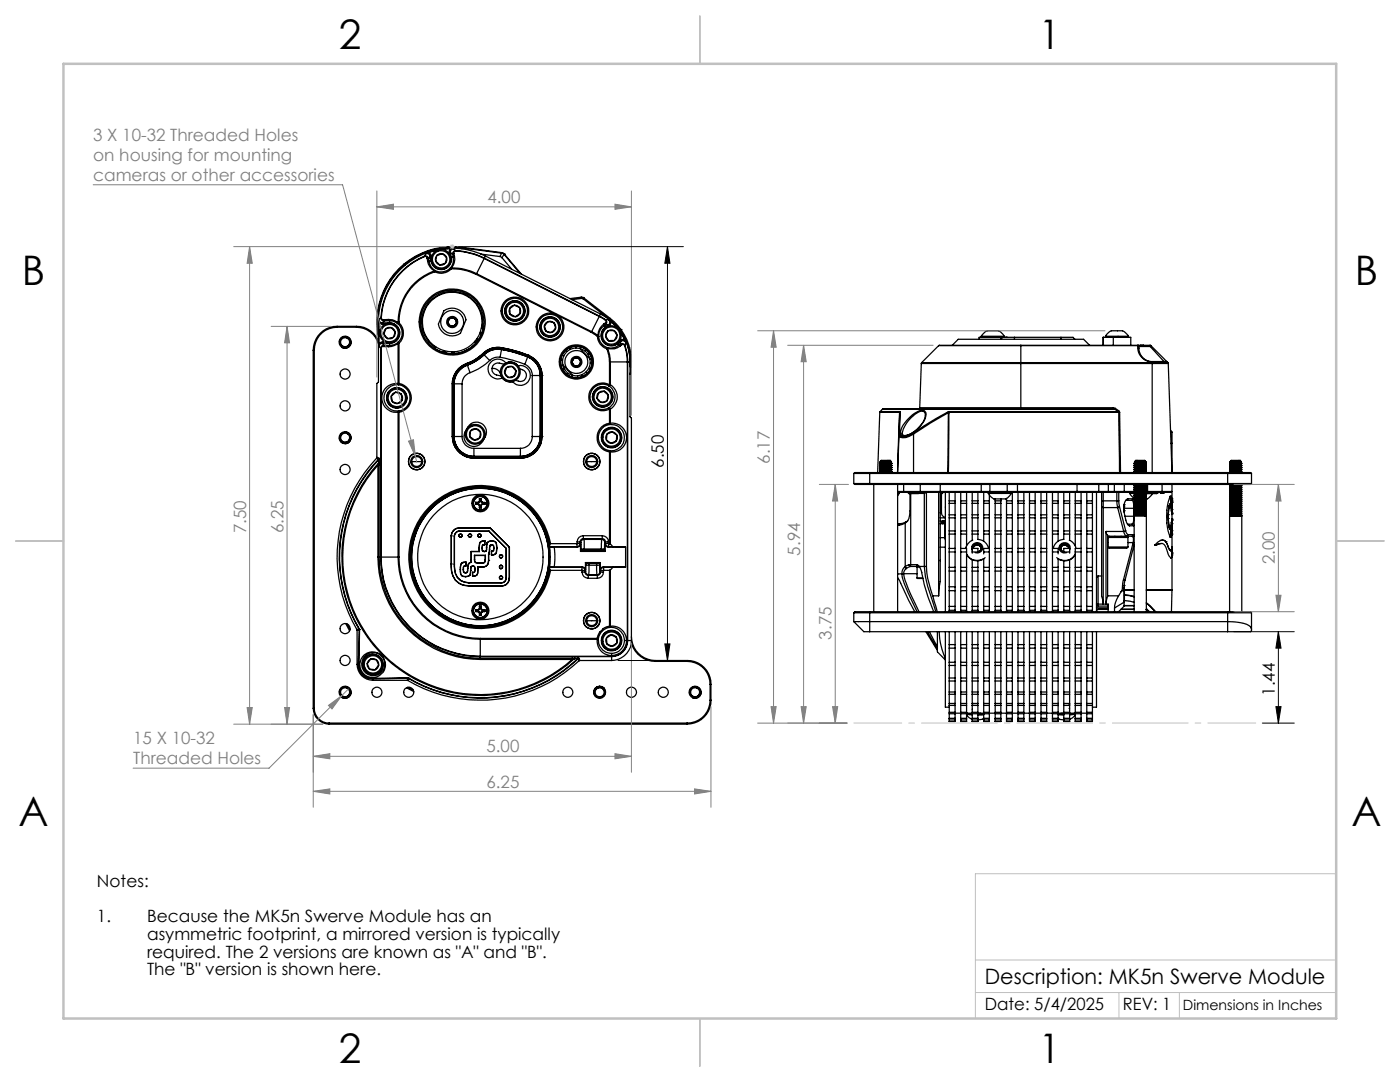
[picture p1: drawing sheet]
<svg xmlns="http://www.w3.org/2000/svg" width="279mm" height="216mm" viewBox="0 0 279 216" stroke-linecap="round" stroke-linejoin="round" font-family="sans-serif">
<defs><g id="words">
<g font-size="8.1">
<text x="67.6" y="9.7">2</text>
<text x="207.3" y="9.7">1</text>
<text x="4.4" y="57">B</text>
<text x="270.4" y="57">B</text>
<text x="3.7" y="164.9">A</text>
<text x="269.7" y="164.9">A</text>
<text x="67.6" y="212.2">2</text>
<text x="207.3" y="212.2">1</text>
</g>
<text font-size="4.2" x="196.6" y="196.3">Description: MK5n Swerve Module</text>
<g font-size="3.4" fill="#808080">
<text x="18.6" y="28">3 X 10-32 Threaded Holes</text>
<text x="18.6" y="32.1">on housing for mounting</text>
<text x="18.6" y="36.1">cameras or other accessories</text>
<text x="97.3" y="40.5">4.00</text>
<text x="153.7" y="92.5" transform="rotate(-90 153.7 92.5)">6.17</text>
<text x="49.1" y="106.4" transform="rotate(-90 49.1 106.4)">7.50</text>
<text x="56.6" y="106.4" transform="rotate(-90 56.6 106.4)">6.25</text>
<text x="159.7" y="110.9" transform="rotate(-90 159.7 110.9)">5.94</text>
<text x="254.4" y="112.6" transform="rotate(-90 254.4 112.6)">2.00</text>
<text x="166" y="127.6" transform="rotate(-90 166 127.6)">3.75</text>
<text x="26.6" y="148.5">15 X 10-32</text>
<text x="26.6" y="152.5">Threaded Holes</text>
<text x="97.1" y="150.2">5.00</text>
<text x="97.1" y="157.2">6.25</text>
</g>
<g font-size="3.4">
<text x="132.5" y="93.3" transform="rotate(-90 132.5 93.3)">6.50</text>
<text x="254.4" y="138.8" transform="rotate(-90 254.4 138.8)">1.44</text>
<text x="19.4" y="176.9">Notes:</text>
<text x="19.4" y="184">1.</text>
<text x="29.4" y="184">Because the MK5n Swerve Module has an</text>
<text x="29.4" y="187.6">asymmetric footprint, a mirrored version is typically</text>
<text x="29.4" y="191.1">required. The 2 versions are known as &quot;A&quot; and &quot;B&quot;.</text>
<text x="29.4" y="194.6">The &quot;B&quot; version is shown here.</text>
<text x="196.6" y="201.5">Date: 5/4/2025</text>
<text x="224.1" y="201.5">REV: 1</text>
</g>
<text font-size="2.8" x="236.1" y="201.5">Dimensions in Inches</text>
</g></defs>
<g fill="none" stroke="#000" stroke-width=".25">
<path d="M80.6 52.7v.1M80.6 52.7a15.1 15.1 0 0 0-5.1 14.5M80.6 52.8a15 15 0 0 0-5.1 13.8M80.6 52.8l.2 .2M84.7 51.1v.1M84.7 51.1l.5 .1 .3 .4M84.7 51.1a14.2 14.2 0 0 0-8.7 12.3M84.7 51.2a14.1 14.1 0 0 0-8.6 12.2M84.7 51.2h.2l.3 .3M85 50.6l-.3 .5M85 50.6a.6 .6 0 0 1 .8 .5M85.2 51.5l.1 .6"/>
<path d="M85.2 51.5l.3 .1M85.3 52.1a2.65 2.65 0 0 0 1.4 1.9M85.3 52.1l.3 .1M85.5 51.6l.1 .6M85.6 50.4l-.6 .2M85.6 50.4l.5 .6M85.6 52.2a2.57 2.57 0 0 0 1.3 1.8M85.8 51.1l-.3 .5M85.8 51.1l.2 1M86 52.1h.1M86 52.1l-.4 .1M86.1 51l-.3 .1"/>
<path d="M86.1 51v.3M86.7 54a10.9 10.9 0 0 0-7.3 10.2M86.7 54l.1 .2M86.8 54.2a10.6 10.6 0 0 0-7.2 10M86.9 54l-.1 .2M86.9 54h-.2M87 52.1l.8 .8M87 52.1l.3 .5 .5 .3M87.2 51l-.2 1.1M87.2 51l-.3 .7 .1 .4M87.2 50l-1.6 .4M88.3 50.6l.8 .8"/>
<path d="M88.3 50.6l.4 .2 .4 .6M88.3 50.6l-1.1 .4M88.3 50.6a1.17 1.17 0 0 0-1.1 .4M88.9 52.5l-1.1 .4M88.9 52.5a1.09 1.09 0 0 1-1.1 .4M89.1 51.4l-.2 1.1M89.1 51.4a.97 .97 0 0 1-.2 1.1M89.6 50.4l.1 .2M89.9 53.5a2.64 2.64 0 0 1-3 .5M89.9 53.5l.2 .1M89.9 50.4l.4 .4M89.9 50.4h-.3"/>
<path d="M89.9 50.4l.2 1M89.9 49.6h.6M89.9 49.6l-1.7 .2M89.9 49.6l-.3 .5v.3M90 51.4h.1M90.1 53.6a2.79 2.79 0 0 1-3.3 .6M90.1 53.6a11.5 11.5 0 0 1 4.9 1.2M90.1 53.4v.2M90.1 53.4a10.9 10.9 0 0 1 5 1.2M90.1 53.4l-.2 .1M90.1 51.4a2.06 2.06 0 0 1-1.7 2.4 2.06 2.06 0 0 1-2.4-1.7M90.3 50.8l.2 .5"/>
<path d="M90.5 51.3a2.5 2.5 0 0 1-.6 2.2M90.5 51.3l-.4 .1M90.5 49.6l-.4 .2-.2 .6M90.5 49.6l.5 .4M90.6 50.6l.1 .5M90.6 50.6l-.3 .2M90.7 51.1a2.57 2.57 0 0 1-.6 2.3M90.7 51.1l-.2 .2M90.9 50.1l-.3 .2v.3M90.9 50.1a14.7 14.7 0 0 1 5.7 1.5M91 50l-.5 .2-.2 .6M91 50l-.1 .1"/>
<path d="M91 50a15.2 15.2 0 0 1 5.7 1.5M92.2 49.5a14.9 14.9 0 0 0-11.6 3.3M92.2 49.5v.1M92.2 49.5l7.9 1M92.2 49.4v.1M92.2 49.4a15 15 0 0 0-11.6 3.3M92.2 49.4l8 1M95 54.8l15.6 7.8M95.1 54.6l-.1 .2M95.1 54.6l23 11.6M96 50.7l3.8 .5M96.6 51.6l-1.5 3"/>
<path d="M96.6 51.6l23 11.5M96.7 51.5l-.1 .1M96.7 51.5l22.9 11.6M96.9 51.1a14.7 14.7 0 0 0-21.4 13.1M96.9 51.1l-.2 .4M96.9 51.1l22.9 11.6M99.8 51.2l.4 .2M100.1 50.5l.5 .2M100.1 50.5l-.3 .7M100.2 50.4l.4 .3M100.2 50.4l-.1 .1M100.2 51.4l2 2.4"/>
<path d="M100.6 50.7l-.4 .7M100.6 50.7l3.2 3.9M100.6 50.7h.1M100.6 50.7l3.4 4M116 59.3l.6 .2M116 59.3v.2M116 59.3l-2.3 .3M116 59.5l.4 .2M116 59.5l-1.9 .3M116.4 59.7l5.2 4M116.6 59.5l-.2 .2M116.6 59.5l5.2 4"/>
<path d="M62.5 69.9h.2M62.5 69.9v71.4M62.7 69.9v71.4M67.3 65.3a4.5 4.5 0 0 0-4.6 4.6M67.3 65.1a4.8 4.8 0 0 0-4.8 4.8M67.3 65.3h3.9M67.3 65.1h3.9M67.3 65.1v.2M68 67.7a1.11 1.11 0 0 1 1.5-.2 1.11 1.11 0 0 1 .3 1.5 1.11 1.11 0 0 1-1.5 .4 1.07 1.07 0 0 0 1.5-.8 1 1 0 0 1-1.4 .5 1 1 0 0 1-.4-1.4zM69.5 69.3a1.22 1.22 0 0 0 .3-1.8 1.22 1.22 0 0 0-1.9 0 1.22 1.22 0 0 0 .4 1.9M71.2 65.3a4.6 4.6 0 0 1 4.3 3.3M71.2 65.1a4.8 4.8 0 0 1 4.3 2.9"/>
<path d="M71.2 65.1v.2M75.5 64.2h.1M75.5 64.2v12l-.3 .3v14.8M75.6 63.7l.3 .6 .4 .1M75.6 63.7v.5M75.6 68.5v.6M75.6 64.4l.7 .3M75.6 69.1l.4 .4M75.6 64.2v4.3M76 69.5h.1M76 69.5v41.7M76 63.4v.1a.56 .56 0 0 0 .7 .5"/>
<path d="M76 63.4h.1M76 63.4l-.4 .3M76.1 69.5v41.7M76.1 63.4l.1 .3 .3 .1M76.3 68.5a.66 .66 0 0 0-.7 .6M76.3 68.3l-.7 .2M76.3 68.3v.2M76.3 64.4v.3M76.3 68.5l.3 .4M76.3 68.5h1.5M76.3 64.4h1.5M76.3 64.7h.6"/>
<path d="M76.3 68.3h.6M76.4 69.1l-.2 .1-.1 .3M76.4 69.1l1.2 .1M76.5 63.8l.2 .2M76.6 68.9l-.2 .2M76.6 68.9a.6 .6 0 0 0-.6 .6M76.6 66.7l.8 .9M76.6 66.7a1.17 1.17 0 0 0 .8 .9M76.6 68.9h1.2M76.7 64l-.4 .4M77 65.6l-.3 .5-.1 .6M77 65.6l-.4 1.1"/>
<path d="M77.6 63.7l.7 .1 .9 .4M77.6 63.7l-1.1 .1M77.6 63.7l.2 .3M77.8 68.9l-.2 .3M77.8 64l.6 .1 .9 .4M77.8 64.4a2.05 2.05 0 0 1 2 2.1 2.05 2.05 0 0 1-2 2M77.8 64.4v.1M77.8 68.4v.1M77.8 64v.4M77.8 68.5v.4M77.8 64h-1.1M78.1 79l.2 1.2"/>
<path d="M78.1 79l-.1 .5 .3 .7M78.1 65.4a1.17 1.17 0 0 1 .7 .9M78.1 65.4l.7 .9M78.1 65.4a1.11 1.11 0 0 0-1.1 .2M78.1 65.4l-1.1 .2M78.5 67.3a1.11 1.11 0 0 1-1.1 .3M78.5 67.3l-1.1 .3M78.8 66.3v.7l-.3 .3M78.8 66.3l-.3 1M79 78.3l1 .3M79 78.3a1.17 1.17 0 0 1 1 .3M79 78.3a1.05 1.05 0 0 0-.9 .7"/>
<path d="M79 78.3l-.9 .7M79.2 64.2l.2 .2M79.2 64.2l.1 .3M79.2 64.2h.2M79.3 64.5l.1 .1M79.4 76.5a2.9 2.9 0 0 0-3.2 2.9 2.9 2.9 0 0 0 3.2 2.9M79.4 76.5l.2 .3M79.4 64.2h.2M79.4 68.3l.2 .2M79.4 64.6a2.52 2.52 0 0 1 0 3.7M79.4 64.4v.2M79.4 64.4h.2"/>
<path d="M79.4 76.5h.2M79.4 68.5h.2M79.4 68.3v.2M79.4 68.3a2.39 2.39 0 0 1-1.6 .6M79.4 68.5a3 3 0 0 1-1.8 .7M79.4 64.2v.2M79.4 68.5v8M79.6 76.8a2.65 2.65 0 0 0-3 2.6 2.65 2.65 0 0 0 3 2.6M79.6 76.8a2.66 2.66 0 0 1 2.2 2.6 2.66 2.66 0 0 1-2.2 2.6M79.6 76.5a2.91 2.91 0 0 1 2.5 2.9 2.91 2.91 0 0 1-2.5 2.9M79.6 64.4a2.81 2.81 0 0 1 0 4.1M79.6 76.5v.3"/>
<path d="M79.6 64.4l-.2 .2M79.6 64.2v.2M79.6 68.5v8M80 78.6l.3 1.2M80 78.6a1.11 1.11 0 0 1 .3 1.2M80.3 79.8l-.9 .7M80.3 79.8a1.17 1.17 0 0 1-.9 .7M87 69.3l-.1 .1M88.3 70.3l.2-.2 .6 .3M88.6 62a2.81 2.81 0 0 1 4.4 1.8l-1.1 2.7a2.8 2.8 0 0 1-4.4-1.8zM89.3 64.2l.4 .8M89.3 64.2l.1 .5 .3 .3"/>
<path d="M89.7 65l1 .1M89.7 65l.4 .2 .6-.1M89.8 63.4l.9 .1M89.8 63.4l.5-.1 .4 .2M89.8 63.4l-.3 .3-.2 .5M89.8 63.4l-.5 .8M90.2 70.2v.2l-.2 .2M90.3 76.6h.1M90.3 76.6v10.5M90.6 76.6h1.6M90.6 76.6v10.5M90.7 63.5l.3 .2 .2 .6"/>
<path d="M90.7 63.5l.5 .8M90.8 70.2l-.6 .4M91.2 64.3l-.1 .4-.4 .4M91.2 64.3l-.5 .8M92.2 76.6v10.5M93.2 72.5a4.3 4.3 0 0 0-2.9 4.1M93.2 72.5h.1M93.2 72.5a4.4 4.4 0 0 0-2.9 4.1M93.2 72.8a4 4 0 0 0-2.6 3.8M93.2 72.8h.1M93.3 72.8a3.9 3.9 0 0 0-2.7 3.8v10.5M93.3 72.8h.1"/>
<path d="M93.3 72.8l.5 1.6M93.5 69.7l-.9 .4M93.8 74.4a2.28 2.28 0 0 0-1.6 2.2M95.2 67.5v.4l-.3 .2M95.3 68.1l-.6 .1M95.8 66.4l.2 .3M96.1 65.5h.1M96.2 65.5l.2 .1a6.3 6.3 0 0 1-9.5 4v-.2M96.2 65.5a6.1 6.1 0 0 0-8.3-6.9 6.1 6.1 0 0 0-1 10.8M96.4 70.6a9.1 9.1 0 0 1-3.2 1.9M96.4 70.6h.1M96.6 70.7a8.8 8.8 0 0 1-3.4 2.1"/>
<path d="M96.6 70.7v.1M96.6 70.8a10.1 10.1 0 0 1-3.3 2M96.6 70.8h.1M96.6 70.8a9.9 9.9 0 0 1-3.3 2M96.6 70.8l1.1 1.1M97.7 71.9a11.7 11.7 0 0 1-3.9 2.5M97.9 72.3a1.98 1.98 0 0 1 3.1 .1 2.02 2.02 0 0 1 2.4 .6 1.98 1.98 0 0 1 2.3 2.6 1.98 1.98 0 0 1-3.4 .6 2.02 2.02 0 0 1-2-.8 1.99 1.99 0 0 1-2.5-.6 1.99 1.99 0 0 1 .1-2.5zM99.8 71.3a2.39 2.39 0 0 0-2.1 .6M99.8 71.3l2.5 .6 2.4 .8M100.1 69.7l2.6 .6 2.6 .9M100.1 69.7a3.9 3.9 0 0 0-3.5 1.1M100.1 69.7a24.9 24.9 0 0 1 5.2 1.5"/>
<path d="M100.1 69.7a4.1 4.1 0 0 0-3.5 1M100.1 69.7a4 4 0 0 0-3.5 1.1M100.1 69.7h.1M100.1 69.7l-.3 1.6M100.2 69.4a4.1 4.1 0 0 0-3.8 1.2M100.2 69.4l2 .4 3.2 1.1M100.2 69.4h.1M100.6 72.7a1.7 1.7 0 0 0-2.2 .3 1.2 1.2 0 0 0 .7 1.8l.9 .2a1.72 1.72 0 0 0-1.8-1.5M100.7 74.4l.8 .9M100.7 74.4a1.17 1.17 0 0 0 .8 .9M101.1 73.3l-.4 1.1M101.1 73.3a1.09 1.09 0 0 0-.4 1.1"/>
<path d="M101.7 61.6a1.08 1.08 0 0 0 .1 1.1M101.7 61.6l.1 1.1M101.8 62.7a1.15 1.15 0 0 0 1 .5M101.8 62.7l1 .5M102.2 73.1l.8 .9M102.2 73.1l.6 .5 .2 .4M102.2 73.1h-.6l-.5 .2M102.2 73.1l-1.1 .2M102.6 75.1a1.11 1.11 0 0 1-1.1 .2M102.6 75.1l-1.1 .2M102.7 60.9l.4 .1 .6 .4M102.7 60.9l1 .5"/>
<path d="M102.7 60.9a1.07 1.07 0 0 0-1 .7M102.7 60.9l-1 .7M103 74v.4l-.4 .7M103 74l-.4 1.1M103.7 61.4a1.15 1.15 0 0 1 .1 1.1M103.7 61.4l.1 1.1M103.7 73.6a1.3 1.3 0 0 1 1.3 1.7 1.3 1.3 0 0 1-2.1 .6M103.8 62.5a1.07 1.07 0 0 1-1 .7M103.8 62.5l-1 .7M104.7 72.7a2.33 2.33 0 0 1 1.5 2.2M105.3 71.2a3.9 3.9 0 0 1 2.5 3.7M105.3 71.2l-.6 1.5"/>
<path d="M105.3 71.2a4.1 4.1 0 0 1 2.6 3.7M105.3 71.2a4 4 0 0 1 2.5 3.7M105.3 71.2h.1M105.4 70.9a4.3 4.3 0 0 1 2.8 4M105.4 70.9h.1M106.2 74.9v12.2M106.2 74.9h1.7M107.8 74.9h.1M107.8 74.9v12.2M108.2 74.9h.1M108.2 74.9v12.2M108.7 65a1.17 1.17 0 0 0 .3 1.1"/>
<path d="M108.7 65l.3 1.1M109 66.1l.7 .3 .4-.1M109 66.1l1.1 .2M109.4 64.2l.5-.1 .6 .3M109.4 64.2l1.1 .2M109.4 64.2l-.7 .8M109.4 64.2a1.05 1.05 0 0 0-.7 .8M110.5 64.4a1.17 1.17 0 0 1 .4 1.1M110.5 64.4l.4 1.1M110.6 62.6l.8 .4M110.6 62.6a2.78 2.78 0 0 0-3.5 3 2.78 2.78 0 0 0 4.1 2 2.78 2.78 0 0 0 .2-4.6M110.9 65.5l-.8 .8"/>
<path d="M110.9 65.5a1.05 1.05 0 0 1-.8 .8M111.4 63l6.6 3.3M112 72.9l.4 .1M112.3 70.8l.2 .2M112.3 71.8l-.4 .1M112.3 72.8a2.7 2.7 0 0 0 2 2.1M112.3 72.8l2 2.1M112.6 73.5l-.3 .1M112.7 73.7l-.2 .2M112.9 70l.3 .1M113.5 74.5l-.3 .2M113.8 69.4v.3"/>
<path d="M114.1 72.3l.6 .8M114.1 72.3l.2 .4 .4 .4M114.2 74.9v.3M114.5 71.5l-.4 .8M114.5 71.5l-.3 .3-.1 .5M114.8 69.1l.1 .3M115.3 75l-.1 .3M115.4 71.4l.4 .3 .1 .4M115.4 71.4l.5 .7M115.4 71.4l-.5-.1-.4 .2M115.4 71.4l-.9 .1M115.6 73l-.9 .1"/>
<path d="M115.6 73l-.5 .1h-.4M115.7 69.5a2.76 2.76 0 0 0-3.4 3.3M115.7 69.5a2.7 2.7 0 0 1 2 2.1M115.7 69.5l2 2.1M115.9 72.1l-.1 .6-.2 .3M115.9 72.1l-.3 .9M115.9 69.3l-.2 .2M116.1 74.8l.2 .3M116.8 69.7l-.1 .3M117 74.2l.2 .3M117.5 73.5l.4 .1M117.6 70.5l-.3 .1"/>
<path d="M117.7 71.6a2.76 2.76 0 0 1-3.4 3.3M117.8 72.4l.3 .2M118 66.3l1.2 .8M118 71.4l-.2 .2M118.1 66.2l-.1 .1M118.1 66.2l1.2 .8M119.2 79.5a1.03 1.03 0 0 0 .8 .8M119.2 79.5l.8 .8M119.2 67.1a2.61 2.61 0 0 0 1.9 2.5M119.2 67.1h.3M119.3 67l-.1 .1M119.3 67l.2 .1"/>
<path d="M119.5 67.1a2.57 2.57 0 0 0 1.6 2.3M119.5 78.4a1.05 1.05 0 0 0-.3 1.1M119.5 78.4l-.3 1.1M119.6 63.1l1.2 .8M119.6 63.1l-1.5 3.1M119.6 63.1h.1M119.6 63.1l1.2 .7M119.8 62.7a10.2 10.2 0 0 1 3.7 3M119.8 62.7l-.2 .4M120.5 64.7a2.81 2.81 0 0 0-1.2 2.3M120.5 64.7v.3M120.5 65a2.28 2.28 0 0 0-1 2.1"/>
<path d="M120.5 65l.3 .3M120.6 78.1a1.05 1.05 0 0 0-1.1 .3M120.6 78.1l-1.1 .3M120.6 78.1l.5 .3 .3 .5M120.6 78.1l.8 .8M120.8 65.3a2.05 2.05 0 0 0-.4 2.9 2.05 2.05 0 0 0 2.8 .4M120.8 65.3v.1M120.8 63.9l.1 .2-.1 .4M120.8 64.5v.3M120.8 64.5l-.3 .2M120.8 64.8h.6M120.8 63.8v.1"/>
<path d="M120.8 63.8l.2 .2a.6 .6 0 0 1-.2 .8M120.8 63.8h.6M120.8 64.8l-.3 .2M120.9 67l.6 1M120.9 67l.2 .7 .4 .3M121.1 69.6l.4 1.3 .1 1.3M121.1 69.4l.1 .1M121.1 69.4v.2M121.2 69.5l.5 1.3 .1 1.4M121.2 69.5l-.1 .1M121.4 66a.99 .99 0 0 0-.5 1M121.4 66l-.5 1"/>
<path d="M121.4 78.9a1.14 1.14 0 0 1-.3 1.1M121.4 78.9l-.3 1.1M121.4 63.8l.3 .4-.1 .5-.2 .1M121.4 63.8l.5 .4M121.4 64.8l.2 .2M121.4 64.8l-.6 .5M121.5 77a2.52 2.52 0 0 0-3.8 2.2 2.52 2.52 0 0 0 3.8 2.2M121.5 77a2.55 2.55 0 0 1 0 4.4M121.6 65h.1M121.6 76.8a2.78 2.78 0 0 0-4.1 2.4 2.78 2.78 0 0 0 4.1 2.4M121.6 72.2h.2M121.6 76.8h.2"/>
<path d="M121.6 76.8l-.1 .2M121.6 63.7a10.6 10.6 0 0 1 4.1 7.2M121.6 72.2v4.6M121.8 63.5a11.1 11.1 0 0 1 4.1 7.4M121.8 63.5l-.2 .2M121.8 76.8l-.3 .2M121.8 76.8a2.84 2.84 0 0 1 0 4.8M121.8 72.2v4.6M121.8 72.2h3.4M121.9 64.2l1.1 1.1M121.9 64.2v.3l-.3 .5M122.5 66l.7 .9"/>
<path d="M122.5 66a1.07 1.07 0 0 1 .7 .9M122.5 66a1.08 1.08 0 0 0-1.1 0M122.5 66h-1.1M122.6 67.9a1.08 1.08 0 0 1-1.1 .1M122.6 67.9l-1.1 .1M123.2 66.9l-.6 1M123.2 66.9l-.1 .5-.5 .5M123.2 68.5v.1M123.2 68.6l.3 .3M123.5 68.9a2.65 2.65 0 0 1-2.4 .5M123.5 68.9l.3 .1M123.6 65.9a10.4 10.4 0 0 1 2.1 6.3"/>
<path d="M123.7 67.9h.1M123.8 68.7l.2 .1M123.8 68.7l.4-.2 .4 .2 .1 .3M123.8 67.9l.1 .2M123.8 68.7l-.3 .2M123.8 69a2.56 2.56 0 0 1-2.6 .5M123.9 66.4l.7 1.4M123.9 65.7v.1M123.9 68.1l-.1 .6M123.9 68.1l.6-.1 .4 .4M123.9 65.8h.1M123.9 68.1l-.7 .5"/>
<path d="M124 68.8l.3-.1 .4 .3M124 68.8l-.2 .2M124.6 67.8l.3 .6M124.6 67.8l-.3-.1-.5 .2M124.7 69l.4 2 .1 1.2M124.7 69h.1M124.7 69l.5 2 .1 1.2M124.9 68.4l-.2 .6M125.2 72.2h.1M125.2 72.2v55.6M125.3 72.2h.4M125.3 72.2v55.6"/>
<path d="M125.7 69.4h.1M125.7 70.9v2.3M125.7 72.2v10.9l.3 .3v44.4M125.8 74.4h.1M125.9 70.9a11.2 11.2 0 0 1-.2 3.8M125.9 70.9h-.2M183.9 72.5h19.8M183.9 72.5l-.3 8.9M183.9 72.4v.1M183.9 72.4h19.8M187.3 69h16.4M187.3 69l-3.4 3.4"/>
<path d="M190 68.9l1.2-1.2h25.1l1.2 1.2M195.8 67.1l.3-.4a1.83 1.83 0 0 1 2.1-.7 1.83 1.83 0 0 1 2.2 1.1M195.8 67.1v.2h4.6v-.2M195.8 67.1h4.6M196.6 67.3h.1M199.2 67.3h.1M199.6 67.3h.1M199.8 67.3h-4.4v.4M199.8 67.3h1.1M199.8 67.3v.3M200.9 67.3h.1M202.5 67.3h-2.4l-.4 .4"/>
<path d="M202.5 67.3h9.2M202.5 67.3v.4M203.7 72.4v.1M203.7 68.9v.1M203.7 68.9l-16.4 .1M203.7 69v3.4M203.7 72.5v8.9M203.7 72.5h26.2M203.7 72.4h26.2M203.7 69h23.4M203.7 68.9h23.4M211.7 67.3h2.4l.4 .4"/>
<path d="M211.7 67.3v.4M220.2 67.3v1.6M220.6 67.1l.2-.4a1.64 1.64 0 0 1 1.9-.7 2.03 2.03 0 0 1 2 .5l.5 .6M220.6 67.1v.2h2.5M220.6 67.1h4.6M221.4 67.3h.1M222.2 67.3h3.5v1.6M222.2 67.3h-2.1v1.6M222.2 67.3v1.6M223.1 67.3h.1M224.4 67.3h.1M225.2 67.1v.2h-2.1"/>
<path d="M227.1 69a2.91 2.91 0 0 0 2.8 3.2M227.1 69l.2 .1M227.1 68.9v.1M227.1 68.9l.2 .2M227.1 68.9h.5M227.3 69.1a2.63 2.63 0 0 0 2.6 3M227.3 69.1h2.3M227.6 68.9h.6M228.2 68.9h1.3M229.5 68.9l.1 .2M229.5 68.9l.2 .1M229.6 69.1l2.7 3"/>
<path d="M229.7 69l3.2 3.2M229.7 69l-.1 .1M229.9 72.1l3 .1M229.9 72.5h3.3M229.9 72.4v.1M229.9 72.4h3.2M229.9 72.2h3M229.9 72.1v.1M229.9 72.2v.2M229.9 72.5v21.8M232.9 72.2l.2 .2M233.1 72.4l.1 .1"/>
<path d="M233.2 72.5l.7 21.8v-8.1M68.1 88.3a1.19 1.19 0 0 1 0-1.9 1.19 1.19 0 0 1 1.8 .3 1.19 1.19 0 0 1-.6 1.7M68.2 86.6a1.12 1.12 0 0 1 1.8 .7 1.12 1.12 0 0 1-1.6 1.1l-.3-.1a1.07 1.07 0 0 0 1.6-.5 1 1 0 0 1-1.4 .2 1 1 0 0 1-.1-1.4zM75.1 91.4l.5 .2M75.1 91.4a28.7 28.7 0 0 0-3.9 34.2M75.2 91.3l-.1 .1M75.2 91.3l.4 .1M75.4 92.8h.3M75.4 92.8a27.5 27.5 0 0 0 1 37.8 27.5 27.5 0 0 0 37.8 1M75.4 92.8v18.4M75.5 91.8l.1 .6M75.5 91.8a28.1 28.1 0 0 0-3.7 33.8"/>
<path d="M75.6 92.4l-.2 .4M75.6 92.4a27.6 27.6 0 0 0 .7 38.3 27.6 27.6 0 0 0 38.3 .7M75.6 91.6l-.1 .2M75.6 91.6a28.1 28.1 0 0 0-4 33.9M75.6 91.4l.1 .3M75.6 91.4v.2M75.7 92.3v.5M75.7 92.3l-.1 .1M75.7 91.7l-.2 .1M75.7 91.7v.6M75.7 92.8v18.4M78.3 80.2l1.1 .3"/>
<path d="M78.3 80.2a1.17 1.17 0 0 0 1.1 .3M79.4 82.3h.2M79.4 82.3v28.9M79.6 82l-.2 .3M79.6 82v.3M79.6 82.3v28.9M82 92.1a1.2 1.2 0 0 0 1.1 1.2 1.2 1.2 0 0 0 1.2-1.2M82 92.1a1.2 1.2 0 0 1 1.1-1.2 1.2 1.2 0 0 1 1.2 1.2M82 92.1h2.3M90.3 87.1a4.2 4.2 0 0 0 4.3 4.3M90.3 87.1h.1M90.6 87.1a4.1 4.1 0 0 0 4 4"/>
<path d="M90.6 87.1h1.6M90.6 87.1a3.9 3.9 0 0 0 4 4M90.6 87.1a3.9 3.9 0 0 0 4 4h9.3a3.9 3.9 0 0 0 3.9-4M92.2 87.1a2.29 2.29 0 0 0 2.4 2.4M93.7 84.8a1.98 1.98 0 0 1 2.6-.2 1.98 1.98 0 0 1 .5 2.6 2.43 2.43 0 0 1-2.5 1.9 2.02 2.02 0 0 1-1.4-3zM93.8 87.1l.9 .7M93.8 87.1l.4 .5 .5 .2M93.9 86l-.2 .5 .1 .6M93.9 86l-.1 1.1M94.6 91.4h.1M94.6 89.5h9.3M94.6 89.5v1.6"/>
<path d="M94.6 91.4h9.3M94.6 91.1h9.3M95 85.5l.9 .7M95 85.5l.4 .2 .5 .5M95 85.5a1.11 1.11 0 0 0-1.1 .5M95 85.5l-1.1 .5M95.7 99.5h.4M95.7 99.5v.5M95.7 99.5v.1M95.7 87.3a1.04 1.04 0 0 1-1 .5M95.7 87.3l-1 .5M95.7 99.6h.3"/>
<path d="M95.7 99.6v.4M95.9 86.2l.1 .8-.3 .3M95.9 86.2l-.2 1.1M96 99.6v.4M96.1 99.5v.5M96.1 99.5l-.1 .1M103.9 91.4h.1M103.9 89.5v1.6M106.2 87.1a2.29 2.29 0 0 1-2.3 2.4M106.2 87.1h1.7M107.8 87.1h.1M107.9 87.1a4.1 4.1 0 0 1-4 4"/>
<path d="M108.2 87.1a4.2 4.2 0 0 1-4.3 4.3M108.2 87.1h.1M108.2 87.1a4.4 4.4 0 0 1-4.3 4.3M116.9 92.1a1.2 1.2 0 0 0 1.2 1.2 1.2 1.2 0 0 0 1.2-1.2M116.9 92.1a1.2 1.2 0 0 1 1.2-1.2 1.2 1.2 0 0 1 1.2 1.2M116.9 92.1h2.4M121 87.8l1 .6M121 87.8a1.07 1.07 0 0 0 1 .6M121.1 80a1.14 1.14 0 0 1-1.1 .3M121.1 80l-1.1 .3M121.1 86.7a1 1 0 0 0-.1 1.1M121.1 86.7l-.1 1.1"/>
<path d="M121.5 81.4l.1 .2M121.5 81.4l.3 .2M121.6 84.5a2.89 2.89 0 0 0-2.4 2.8 2.89 2.89 0 0 0 2.4 2.9M121.6 84.5h.2M121.6 81.6h.2M121.6 90.2h.2M121.6 84.5l.1 .2M121.6 81.6v2.9M121.6 90.2v18.3M121.7 84.7a2.63 2.63 0 0 1 2.9 2.6 2.63 2.63 0 0 1-2.9 2.6M121.7 84.7a2.64 2.64 0 0 0-2.3 2.6 2.64 2.64 0 0 0 2.3 2.6M121.7 89.9l.1 .3"/>
<path d="M121.7 89.9l-.1 .3M121.8 84.5l-.1 .2M121.8 84.5a2.88 2.88 0 0 1 3.3 2.8 2.88 2.88 0 0 1-3.3 2.9M121.8 81.6v2.9M121.8 90.2v18.3M122.1 86.2a1.15 1.15 0 0 0-1 .5M122.1 86.2l-1 .5M122.1 86.2a1.07 1.07 0 0 1 1 .6M122.1 86.2l1 .6M123 87.9a1.15 1.15 0 0 1-1 .5M123 87.9l-1 .5M123.1 86.8l-.1 1.1"/>
<path d="M123.1 86.8l.1 .8-.2 .3M170.4 94.5h79.4M170.4 96.5h79.4M170.4 96.5l.2 .2h3M170.4 94.5v2M173.6 94.3h-3l-.2 .2M173.6 94.3h71.4M173.6 94.3v2.4M173.6 96.7h71.4M174.4 96.7v25.4M175.5 92.7l.3 .2M175.5 92.6v.1"/>
<path d="M175.5 94.2v.1M175.6 93.4l2.4-.2-2.4 .3M175.6 93.8l2.4-.2-2.4 .3M175.6 82.3h3.9M175.6 82.3l-.4 12M175.6 82.1v.2M175.6 82.1h4.1M175.7 92l.2-.1h1.8l.2 .2M175.8 92.1l-.3 .2 .3 .1M175.8 92.9l-.3 .1 .3 .2M175.8 93.3l-.3 .1 .3 .2M175.8 93.7l-.3 .1 .3 .2"/>
<path d="M175.8 92.5l-.3 .1M175.8 92v.1M175.8 92.9h.1M175.8 93.2v.1M175.8 93.6v.1M175.8 94v.1M176.1 81.7h46.4M176.1 81.7l-.5 .4M176.2 92.2l-.6 .1M176.2 92.2h.9M177.1 92.2l-1.5 .1M177.2 91.9l-1.5 .1h.1"/>
<path d="M177.2 91.9l-1.4 .1M177.2 91.9h.5M177.7 91.9l-1.9 .2M177.7 91.9l-1.5 .3M177.7 92.3l.3 .2M177.7 92.7l.3 .2M177.7 93.1l.3 .1M177.7 93.5l.3 .1M177.7 93.9l.3 .2M177.7 93.9l-1.9 .2-.3 .1M177.7 92.3l-1.9 .1M177.7 92.7l-1.9 .2"/>
<path d="M177.7 93.1l-1.9 .2M177.7 93.5l-1.9 .2M177.7 94.3h.1M177.7 92.3h.1M177.7 92.6v.1M177.7 93v.1M177.7 93.4v.1M177.7 93.8v.1M177.7 94.2v.1M177.8 92.1l-.7 .1M177.8 92.1l-.2 .2-1.8 .1M177.8 92.5l-.2 .2-1.8 .2"/>
<path d="M177.8 92.9l-.4 .2-1.6 .1M177.8 93.3l-.4 .2-1.6 .1M177.8 93.7l-.2 .2-1.8 .1M177.8 94.1l-.5 .2M177.9 92.4l-2.3 .2 2.3-.1M177.9 92.9l-2.3 .1M177.9 94l-2.3 .2 2.3-.1M177.9 92.9l-2.3 .2M178 93.2v.1M178 93.6v.1M179.1 98.5h.4M179.1 98.1h1.2"/>
<path d="M179.1 98.2h1.4M179.1 96.7v25.4M179.4 86.6l.1 .4a1.62 1.62 0 0 0 2 .1l.8-.5M179.4 86.6l-.3 7.7M179.5 98.5l-.4 .4M179.5 98.2v.3M179.5 86.4l.1 .5a1.3 1.3 0 0 0 1.8 0l.8-.5M179.5 86.4l-.1 .2M179.5 82.3l-.4 12M179.5 82.3h.1M179.6 82.3l-.2 4.3M179.6 82.3h.1"/>
<path d="M179.7 82.1l-.2 4.3M179.7 82.1l-.1 .2M179.7 82.1l-.2 .2M180.1 86.4l.2 .5a4.3 4.3 0 0 0 3.6-2.3l.7-1.3a.85 .85 0 0 0-.1-1.1 .85 .85 0 0 0-1.2 0 6.2 6.2 0 0 0-3.2 4.3M180.3 98.1h3.4M180.3 98.1l.2 .1M180.3 96.7v1.4M180.5 98.2h3M181.1 83.7l1-.9a3.2 3.2 0 0 1 2.2-.9 .88 .88 0 0 1 .4 1.2 5.7 5.7 0 0 1-4.5 3.9l-.3-.2a1.65 1.65 0 0 1 .3-1.9zM181.2 98.2v.1M181.2 98.3h.1M181.6 98.5v3.5a2.63 2.63 0 0 1-.9 2.4"/>
<path d="M181.8 98.5v14.2M182.2 86.4l.1 .2M182.3 86.6v7.7M182.8 98.2l-1.4 .2-.2-.1M183.2 98.2l-1.8 .2M183.3 98.2l.1 .1M183.3 98.5h1.2M183.4 98.3l-2 .2M183.4 98.3l-.2 .2h-1.8M183.5 98.2h4.2M183.6 81.4h20.1M183.6 81.4l-.3 .2"/>
<path d="M183.7 98.1h3.9M183.7 98.1l-.2 .1M183.7 96.7v1.4M184.5 98.5v14.5a24.8 24.8 0 0 0 1.7 7.3l.5 1.8M184.9 98.2l-.4 .3M184.9 98.2v14.8M187.3 98.2v20.7M187.6 98.2v17.8l-.3 2.9M187.6 98.1h8.2M187.6 96.7v1.4M187.6 98.1l.1 .1M187.7 98.2h8.2"/>
<path d="M187.9 98.4l.3-.1-.3 .2M187.9 98.2v4.1M188.7 98.2v23.9M189.3 82.3l-3.6 2.1-3.4 2.2M189.3 82.3h.1M189.3 82.3l-.1 12M189.3 82.1l.1 .2M189.3 82.1h33.8M189.3 82.1l-2.5 1.4-4.6 2.9M189.3 82.1v.2M189.4 82.3h33.9M189.4 82.3h-.1"/>
<path d="M189.4 82.3h.1M189.4 82.3l-.1 12M189.4 99.9v.5M189.4 98.2v1.7M189.4 99.9h1.2M190.6 99.9v.5M190.6 98.2v1.7M191.7 99.9v.5M191.7 98.2v1.7M191.7 99.9h1.2M192.9 99.9v.5M192.9 98.2v1.7"/>
<path d="M194 99.9v.5M194 98.2v1.7M194 99.9h1.2M195.2 99.9v.5M195.2 98.2v1.7M195.8 98.1h1.8M195.8 96.7v1.4M195.8 98.1l.1 .1M195.9 98.2h7.2M196.3 99.9v.5M196.3 98.2v1.7M196.3 99.9h1.1"/>
<path d="M197.2 98.5l.4 .4a1.53 1.53 0 0 0 1.8 .7h.4a1.78 1.78 0 0 0 2-1.1M197.2 98.5h4.6M197.2 98.2v.3M197.4 99.9v.5M197.4 98.8v1.1M197.6 98.1h3.4M197.6 96.7v1.4M197.6 98.1l.1 .1M198.6 99.9v.5M198.6 99.6v.3M198.6 99.9h1.1M199.7 99.9v.5"/>
<path d="M199.7 99.6v.3M200.9 99.9v.5M200.9 99.4v.5M200.9 99.9h1.1M201 98.1h13.9M201 96.7v1.4M201 98.1l-.1 .1M201.8 98.2v.3M202 99.9v.5M202 98.2v1.7M203.1 98.2h11.8M203.1 96.7v1.5"/>
<path d="M203.2 99.9v.5M203.2 98.2v1.7M203.2 99.9h1.1M203.7 81.4v.2M203.7 81.4h18.4M204.3 99.9v.5M204.3 98.2v1.7M205.5 99.9v.5M205.5 98.2v1.7M205.5 99.9h1.1M206.6 99.9v.5M206.6 98.2v1.7"/>
<path d="M207.8 99.9v.5M207.8 98.2v1.7M207.8 99.9h1.1M208.9 99.9v.5M208.9 98.2v1.7M210 99.9v.5M210 98.2v1.7M210 99.9h1.2M211.2 99.9v.5M211.2 98.2v1.7M212.3 99.9v.5M212.3 98.2v1.7"/>
<path d="M212.3 99.9h1.2M213.5 99.9v.5M213.5 98.2v1.7M214.6 99.9v.5M214.6 98.2v1.7M214.6 99.9h1.2M214.9 98.2h4.6M214.9 98.1h4.4M214.9 98.1v.1M214.9 96.7v1.4M215.8 99.9v.5M215.8 98.2v1.7"/>
<path d="M216.9 99.9v.5M216.9 98.2v1.7M216.9 99.9h1.1M218 99.9v.5M218 98.2v1.7M218.8 98.2v23.9M219.3 98.1h5.1M219.3 98.1l.2 .1M219.3 96.7v1.4M219.5 98.2h1.7M219.9 99.9v1.2M219.9 99.9h3.4"/>
<path d="M219.9 98.2v1.7M220.2 98.2v3.1M221.2 96.7v1.5M221.2 98.2h1.2M222.1 81.6l-46 .1M222.1 81.6l.4 .1M222.1 81.4l.5 .1M222.1 81.4v.2M222.4 98.2h1.8M222.4 96.7v1.5M222.5 81.7l.6 .4M222.6 81.5l-.1 .2"/>
<path d="M222.6 81.5l.6 .5M222.9 98.2v2.4l.2 .7M223.1 82.1l.2 .2M223.2 82l.2 .3M223.2 82l-.1 .1M223.3 82.3l.1 12M223.3 82.3h.1M223.3 99.9l.1 1.2M223.3 98.2v1.7M223.4 82.3l.2 12M224.2 98.2h2.4M224.4 98.1h2"/>
<path d="M224.4 96.7v1.4M224.4 98.1l-.2 .1M224.8 99.8h1.1M224.8 99.8l-.2 .1M225.1 99.5a2.35 2.35 0 0 0-.8 2.7 4.2 4.2 0 0 0 .9 2.6l.2 .1M225.1 99.5h1.1M225.1 99.5l-.3 .3M225.5 98.5l1 1.1M225.5 98.5h.9M225.5 98.2v.3M225.9 99.8l.3 .5 .1 1.1v2.2l-.2 .9-.2 .1M226.2 99.5l.1 .1"/>
<path d="M226.2 99.5l-.3 .3M226.3 92.4v.1M226.3 92.8v.1M226.3 93.2v.1M226.3 93.6v.1M226.3 94v.1M226.3 96.8h.1M226.3 97.2h.1M226.3 97.6h.1M226.3 98.4h.1M226.3 98.8h.1M226.3 99.2h.1"/>
<path d="M226.3 99.6h.1M226.3 100h.1M226.4 92.5l.2 .1M226.4 93.2l.2 .2M226.4 93.7l.2 .1M226.4 94.1l.2 .1M226.4 96.8l.2 .2M226.4 97.2l.2 .2M226.4 98l.2 .2M226.4 98.4l.2 .2M226.4 98.8l.2 .2M226.4 99.6l.2 .2"/>
<path d="M226.4 99.7l.1 .2M226.4 92.1l.3-.2h1.8l.1 .1zM226.4 92.1l.2 .1M226.6 96.7l-.3 .1M226.6 92.3l-.3 .1M226.6 92.7l-.3 .1M226.6 93.1l-.3 .1M226.6 93.5l-.3 .1M226.6 93.9l-.3 .1M226.6 97l-.3 .2M226.6 97.4l-.3 .2M226.6 97.8l-.3 .2"/>
<path d="M226.6 98.2l-.3 .2M226.6 98.6l-.3 .2M226.6 99l-.3 .2M226.6 99.4l-.3 .2M226.6 99.8l-.3 .2M226.6 94.3h.1M226.6 92.2v.1M226.6 92.6v.1M226.6 93v.1M226.6 93.8v.1M226.6 94.2v.1M226.6 97h.1"/>
<path d="M226.6 97.4h.1M226.6 97.8h.1M226.6 98.2h.1M226.6 98.6h.1M226.6 99h.1M226.6 99.4h.1M226.6 99.8h.1M227.9 96.7l-1.6 .1M228.5 92.4l.3-.1-2.5 .2M228.5 92.8l-1.8 .2-.3-.1M228.5 97.6l-1.8 .2-.3-.2M228.5 99.2l-1.8 .1-.3-.1"/>
<path d="M228.5 92.5l.3 .1M228.5 92.9l.3 .1M228.5 93.3l.3 .1M228.5 93.7l.3 .1M228.5 94.1l.3 .1M228.5 96.8l.3 .2M228.5 97.2l.3 .2M228.5 97.6l.3 .2M228.5 98l.3 .2M228.5 98.4l.3 .2M228.5 98.8l.3 .2M228.5 99.2l.3 .2"/>
<path d="M228.5 99.6l.3 .2M228.5 92.1l.3 .1-2.5 .2M228.5 92l-1.9 .2M228.5 92.4l-1.9 .2M228.5 93.2l-1.9 .2M228.5 93.6l-1.9 .2M228.5 94l-1.9 .2M228.5 96.8l-1.9 .2M228.5 97.2l-1.9 .2M228.5 98l-1.9 .2M228.5 98.4l-1.9 .2M228.5 98.8l-1.9 .2"/>
<path d="M228.5 99.6l-1.9 .2M228.5 100l-1.9 .2M228.5 92.1l-1.9 .2M228.5 92.5l-1.9 .2M228.5 92.9l-1.9 .2M228.5 93.3l-1.9 .1M228.5 93.7l-1.9 .2M228.5 94.1l-1.9 .2M228.5 97.6l-1.9 .2M228.5 99.2l-1.9 .2M228.5 92v.1M228.5 92.4v.1"/>
<path d="M228.5 92.8v.1M228.5 93.2v.1M228.5 93.6v.1M228.5 94v.1M228.5 96.8h.1M228.5 97.2h.1M228.5 97.6h.1M228.5 98h.1M228.5 98.4h.1M228.5 98.8h.1M228.5 99.2h.1M228.5 99.6h.1"/>
<path d="M228.5 100h.1M228.6 92h-.1M228.6 98.5h.4M228.6 98.1h.4M228.6 96.7l-2.3 .1M228.7 96.7l-.2 .1M228.7 92.6l-2.4 .2M228.7 93l-2.4 .2M228.7 93.4l-2.4 .2M228.7 93.8l-2.4 .2M228.7 94.2l-.8 .1M228.7 97l-2.4 .2"/>
<path d="M228.7 97.4l-2.4 .2M228.7 97.8l-2.4 .2M228.7 98.2l-2.4 .2M228.7 98.6l-2.4 .2M228.7 99l-2.4 .2M228.7 99.4l-2.4 .2M228.7 99.8l-2.4 .2M228.7 98.2h.4M228.8 92.7l-.3 .1M228.8 93.1l-.3 .1M228.8 93.5l-.3 .1M228.8 93.9l-.3 .1"/>
<path d="M228.8 97l-.3 .2M228.8 97.4l-.3 .2M228.8 97.8l-.3 .2M228.8 98.2l-.3 .2M228.8 98.6l-.3 .2M228.8 99l-.3 .2M228.8 99.4l-.3 .2M228.8 99.8l-.3 .2M228.8 92.7l-2.5 .2M228.8 93.1l-2.5 .2M228.8 93.5l-2.5 .2M228.8 93.9l-2.5 .2"/>
<path d="M228.8 94.3h-.2M228.8 97l-2.5 .2M228.8 97.4l-2.5 .2M228.8 97.8l-2.5 .2M228.8 98.2l-2.5 .2M228.8 98.6l-2.5 .2M228.8 99l-2.5 .2M228.8 99.4l-2.5 .2M228.8 99.8l-2.5 .2M228.8 92.6v.1M228.8 93v.1M228.8 93.4v.1"/>
<path d="M228.8 93.8v.1M228.8 94.2v.1M228.8 97h.1M228.8 97.4h.1M228.8 97.8h.1M228.8 98.2h.1M228.8 98.6h.1M228.8 99h.1M228.8 99.4h.1M228.8 99.8h.1M228.8 94.3h-.1M228.8 98.2l.2 .2"/>
<path d="M229 98.1h2.9M229 96.7v1.4M229 98.1l.1 .1M229.1 98.2h2.6M230 98.5l-.3 .4a1.2 1.2 0 0 1-1.1 .7M230.1 98.2l-1.1 .2M230.7 98.2l-1.7 .2M231 98.2v.1M231 98.3h.1M231 98.3l-2 .1M231 98.3l-.1 .2h-1.9M231.5 98.2a.82 .82 0 0 0 1 0"/>
<path d="M231.9 98.1h2l-.2 .1h-2M231.9 96.7v1.4M231.9 98.1l-.2 .1M233.5 99.1a12.5 12.5 0 0 0 0 8M233.5 99.1l.3 2.2M233.6 99h.1M233.6 86.2h.3M233.6 85.9l.3 .3M233.7 99.4h.2v.2M233.7 99.4h.1M233.7 99.4l.1 .6M233.7 88.5h.2"/>
<path d="M233.8 99.4l.1 .2M233.8 88.4v.1M233.9 96.7v21h-5.1M233.9 99.9v.3M233.9 99.6h.1M233.9 99.9h.1M245 94.3h4.6l.2 .2M245 94.3v2.4M245.4 97.8v.1M245.4 99.4h.1M245.4 96.7l.3 .1M245.4 97.1l.3 .1"/>
<path d="M245.4 97.4l2.4-.1-2.4 .2 .3 .1M245.4 97.9l.3 .1M245.4 98.7l.3 .1M245.4 99l2.4-.2-2.4 .3 .3 .1M245.4 99.4l.3 .2M245.7 96.9l1.8-.2 .3 .2M245.7 92.5l-.3 .2M245.7 92.9l-.3 .2M245.7 93.3l-.3 .2M245.7 93.7l-.3 .2M245.7 94.1l-.3 .2M245.7 96.9l-.3 .1"/>
<path d="M245.7 97.3l-.3 .2M245.7 97.6l-.3 .2M245.7 98l-.3 .2M245.7 98.5l-.3 .1M245.7 98.8l-.3 .3M245.7 99.2l-.3 .2M245.7 99.6l-.3 .2M245.7 92.1l-.3 .2M245.7 92h-.1l.1-.1h1.1a.84 .84 0 0 1 1 .2l-.6 .1M245.7 92v.1M245.7 92.5h.1M245.7 92.9h.1"/>
<path d="M245.7 93.2v.1M245.7 93.6v.1M245.7 94.1h.1M245.7 96.8v.1M245.7 97.2v.1M245.7 97.6h.1M245.7 98h.1M245.7 98.4v.1M245.7 98.8h.1M245.7 99.2h.1M245.7 99.6h.1M245.7 100h.1"/>
<path d="M246.2 92.2l-.8 .1M246.2 92.2h1M247.2 92.2l-1.8 .1 .3 .2M247.2 91.9l-1.6 .1M247.2 91.9l-1.5 .1M247.2 91.9h.3M247.2 96.7l-1.5 .1M247.5 92.3l-1.8 .2M247.5 92.7l-1.8 .2M247.5 93.1l-1.8 .1M247.5 93.5l-1.8 .1M247.5 93.9l-1.8 .2"/>
<path d="M247.5 94.3h-.3M247.5 97l-1.8 .2M247.5 97.4l-1.8 .2M247.5 97.8l-1.8 .2M247.5 98.2l-1.8 .2M247.5 98.6l-1.8 .2M247.5 99l-1.8 .2M247.5 99.4l-1.8 .2M247.5 99.8l-1.8 .2M247.5 92.3l.3 .2M247.5 92.7l.3 .2M247.5 93.1l.3 .2"/>
<path d="M247.5 93.5l.3 .2M247.5 93.9l.3 .1M247.5 97l.3 .2M247.5 97.5l.3 .1M247.5 97.9l.3 .2M247.5 98.2l.3 .3M247.5 98.6l.3 .2M247.5 99.1l.3 .1M247.5 99.4l.3 .3M247.5 99.8l.3 .2M247.5 91.9l-1.8 .2M247.5 93.1l-1.8 .2"/>
<path d="M247.5 93.5l-1.8 .2M247.5 97l-1.8 .3M247.5 97.5l-1.8 .1M247.5 97.9l-1.8 .1M247.5 98.2l-1.8 .3M247.5 99.1l-1.8 .1M247.5 91.9l-1.3 .3M247.5 92.3h.1M247.5 92.6v.1M247.5 93.1h.1M247.5 93.5h.1M247.5 93.8v.1"/>
<path d="M247.5 94.2v.1M247.5 97h.1M247.5 97.4v.1M247.5 97.8v.1M247.5 98.2h.1M247.5 98.6h.1M247.5 99v.1M247.5 99.4h.1M247.5 99.8h.1M247.7 92.1l-.2 .2M247.7 92.5l-.2 .2M247.7 92.9l-.2 .2"/>
<path d="M247.7 93.3l-.2 .2M247.7 93.7l-.2 .2M247.7 94.1l-.2 .2M247.7 96.9l-.2 .1M247.7 97.3l-.2 .1M247.7 97.7l-.2 .1M247.7 98.1l-.2 .1M247.7 98.5l-.2 .1M247.7 98.9l-.2 .1M247.7 99.3l-.2 .1M247.7 99.7l-.2 .1M247.8 92.5l-2.4 .2 .3 .2"/>
<path d="M247.8 92.9l-2.4 .2 .3 .1M247.8 93.3l-2.4 .2 .3 .1M247.8 93.7l-2.4 .2 .3 .2M247.8 98.1l-2.4 .1 .3 .2M247.8 99.7l-2.4 .1 .3 .2M247.8 92.5l-2.4 .1M247.8 92.9l-2.4 .2M247.8 93.2l-2.4 .3M247.8 93.6l-2.4 .2M247.8 94.1l-2.4 .1M247.8 96.8l-2.4 .2M247.8 97.6l-2.4 .2"/>
<path d="M247.8 98l-2.4 .2M247.8 98.4l-2.4 .2M247.8 99.2l-2.4 .2M247.8 99.6l-2.4 .2M247.8 100l-2.4 .2M247.8 94.1l-2.4 .2M247.8 96.9l-2.4 .1M247.8 97.6l-2.4 .3M247.8 98.5l-2.4 .1M247.8 94.1h.1M247.8 97.2v.1M247.8 98.8h.1"/>
<path d="M249.8 96.5l-.2 .2h-4.6M249.8 94.5v2M75.4 111.2a20.5 20.5 0 0 0 20.4 20.4M75.4 111.2h.3M75.7 111.2a20.2 20.2 0 0 0 20.1 20.1M75.7 111.2h.3M76 111.2a19.9 19.9 0 0 0 19.8 19.8M76 111.2h.1M76.1 111.2a19.8 19.8 0 0 0 19.7 19.8M76.1 111.2h3.3M79.4 111.2a16.4 16.4 0 0 0 16.4 16.4M79.4 111.2h.2"/>
<path d="M79.6 111.2a16.3 16.3 0 0 0 16.2 16.2M90.1 112.5a3.6 3.6 0 0 0 3.7 4.4M90.1 112.5h.1M90.1 112.5a3.7 3.7 0 0 0 2.7 4.3l1 .1M90.1 106.9h.1M90.1 106.9v5.6M90.7 112.6a3.1 3.1 0 0 0 2.9 3.7M90.7 112.6h.1M90.7 107v5.6M90.7 107h.1M91.5 106.9a.35 .35 0 0 0 .4 .3 .35 .35 0 0 0 .4-.3M91.5 106.9a.35 .35 0 0 1 .4-.4 .35 .35 0 0 1 .4 .4"/>
<path d="M91.5 106.9h.1M91.6 106.9a.32 .32 0 0 0 .3 .3 .32 .32 0 0 0 .3-.3M91.6 106.9a.32 .32 0 0 1 .3-.3 .32 .32 0 0 1 .3 .3M91.7 105.3a1.57 1.57 0 0 0-1.6 1.6M91.7 106a1.01 1.01 0 0 0-1 1M91.7 105.4a1.57 1.57 0 0 0-1.6 1.5M91.7 105.3h6.1M91.7 106h5.9M91.7 105.3v.1M91.7 106h.1M91.9 113.6v1l.2 .2M91.9 113.6h.1"/>
<path d="M91.9 113.6l.1 .9 .1 .3M92.1 114.8l.9 .3M92.1 114.8h.1M92.1 114.8l.9 .2M92.2 112.3a1.28 1.28 0 0 0-.3 1.3M92.2 112.3h.1M92.2 112.3a1.21 1.21 0 0 0-.3 1.3M92.2 106.9h.1M92.5 113.7v.5M92.5 113.7h.1M92.5 113.7l.1 .5M92.5 114.2l.4 .1"/>
<path d="M92.5 113h.1M92.5 113v.7M92.6 114.2l.3 .1M92.6 113l-.1 .7M92.6 114.2h-.1M92.9 112.9l-.3 .1M92.9 112.9l-.4 .1M92.9 112.9h.1M92.9 114.3h.1M93 112.2l-.8 .1M93 112.2v.7M93 115v.1"/>
<path d="M93 112.1l-.8 .2M93 112.1v.1M93 112.1v.8M93.2 114.2l-.3 .1M93.2 114.2h.1M93.3 113.5l-.1 .7M93.3 113.5h.1M93.5 106.9a.34 .34 0 0 0 .3 .3 .34 .34 0 0 0 .3-.3M93.5 106.9a.34 .34 0 0 1 .3-.4 .34 .34 0 0 1 .3 .4M93.5 106.9h.1M93.5 112.5l-.2 1M93.5 106.9a.3 .3 0 0 1 .3-.3 .3 .3 0 0 1 .3 .3"/>
<path d="M93.5 106.9a.3 .3 0 0 0 .3 .3 .3 .3 0 0 0 .3-.3M93.5 112.5v.1M93.5 112.6l-.2 .9M93.6 116.3h.1M93.6 116.3h6.4M93.7 114.8l-.7 .2M93.7 114.8h.1M93.8 114.8l-.4 .2-.4 .1M93.8 116.9h6.3M93.8 116.9h.1M93.9 113.8l-.2 1M93.9 113.8h.1"/>
<path d="M93.9 113.8l-.1 1M94 113.2l-.1 .6M94 113.2h.1M94 111.8l.1 .4M94 110h1.6M94 110v1.8M94 110l.1 .1M94 111.8h.1M94.1 112.2l-.6 .3M94.1 112.2h.1M94.1 111.8v.4M94.1 110.1h1.6"/>
<path d="M94.1 110.1v1.7M94.1 112.2l-.4 .2-.2 .2M94.1 106.9h.1M94.3 115h.1M94.3 114.2h.1M94.3 114.2v.8M94.3 114.9v.1M94.3 114.9h.1M94.3 114.2v.7M94.4 113l-.4 .2M94.4 113l.3 .1 .1 .5M94.4 112.9l-.4 .3"/>
<path d="M94.4 112.9l.3 .1 .1 .6M94.4 112.9v.1M94.4 114.9v.1M94.7 111.7l.2 .6M94.7 111.7h.1M94.7 110.8h2.1M94.7 110.8h2.2M94.7 110.8v.9M94.7 111.7l.2 .5M94.8 113.6l-.1 .5-.4 .1M94.8 113.6h.1M94.9 112.3l.9 .1"/>
<path d="M94.9 112.2l.9 .1M94.9 100.2h.5M94.9 100.2v.4M94.9 100.6h.5M94.9 112.2v.1M94.9 100.2l.1 .1M95 100.3v.2M95 100.3h.5M95 100.5l-.1 .1M95 100.5h.4M95.1 114.8l-.7 .2M95.1 114.8l-.7 .1"/>
<path d="M95.1 114.8h.1M95.4 106.9a.34 .34 0 0 0 .3 .3 .34 .34 0 0 0 .3-.3M95.4 106.9a.34 .34 0 0 1 .3-.4 .34 .34 0 0 1 .3 .4M95.4 113.1h.1M95.4 113.1h.7M95.4 113.6l-.1 .8-.2 .4M95.4 113.1v.5M95.4 106.9h.1M95.4 113.6h.1M95.4 113.6v.8l-.3 .4M95.4 113.1l.7 .1M95.4 106.9a.3 .3 0 0 1 .3-.3 .3 .3 0 0 1 .3 .3"/>
<path d="M95.4 106.9a.3 .3 0 0 0 .3 .3 .3 .3 0 0 0 .3-.3M95.4 100.6l.2 .1M95.4 100.5v.1M95.4 100.5l.2 .1M95.4 100.2l.1 .1M95.6 109.4v.6M95.6 100.2h-.2M95.6 100.7l.1 .2M95.6 109.4h.1M95.6 100.2h.1M95.6 110l.1 .1M95.6 109.4l.1 .7"/>
<path d="M95.6 100.6v.1M95.6 100.6l.1 .3M95.6 100.2l-.1 .1M95.7 100l-.1 .2M95.7 100.9v.5M95.7 101.4h.3M95.7 100.9h.1M95.7 100h.1M95.7 101.2h.3M95.7 100.9v.3M95.7 101.2v.2M95.8 112.3v.1"/>
<path d="M96 108.1a1.3 1.3 0 0 0-.4 1.3M96 108.1h.1M96 108.1a1.28 1.28 0 0 0-.4 1.3M96 106.9h.1M96 100.9v.3M96 100.9h.1M96 100l.1 .2M96 100h.1M96 101.2v.2M96.1 100v.2M96.1 100.9l-.1 .5M96.1 100.6l-.1 .3"/>
<path d="M96.1 100.6v.1M96.1 100.2l.2 .1M96.1 100.7v.2M96.1 100.2h.2M96.1 113.1v.1M96.1 100.2h.1M96.2 109.4l.1 .6M96.2 109.4h.1M96.2 109.4l.1 .5M96.3 100.6l-.2 .1M96.3 100.6h.1M96.3 100.6h-.2"/>
<path d="M96.3 100.6h.4M96.3 100.3h.4M96.3 108.8l-.1 .6M96.3 108.8h.1M96.3 110l.4 .1M96.3 100.2l.5 .1M96.3 100.2v.1M96.3 109.9l.4 .1M96.3 109.9v.1M96.6 112.2l-.8 .1M96.6 112.2l.1 .1M96.7 112.3l-.9 .1"/>
<path d="M96.7 108.7l-.4 .1M96.7 100.3v.3M96.7 108.7h.1M96.7 110v.1M96.7 100.6h.1M96.8 107.9l-.8 .2M96.8 100.6h-.5M96.8 100.3v.3M96.8 107.9v.8M96.8 100.3h-.1M96.8 111.7l-.2 .5M96.8 111.7h.1"/>
<path d="M96.8 110.8v.9M96.9 111.7l-.2 .6M96.9 110.8h-.1M96.9 110.8v.9M97 109.9l-.3 .1M97 109.9v.1M97 110l-.3 .1M97.1 109.2l-.1 .7M97.1 109.2h.1M97.1 109.2l-.1 .8M97.2 108.3l-.1 .9M97.2 108.3h.1"/>
<path d="M97.3 108.3l-.2 .9M97.5 111.8a1.18 1.18 0 0 1-1.4 1.4M97.5 111.8v.2a1.1 1.1 0 0 1-1.4 1.1M97.5 111.8h.1M97.5 110.5h.1M97.5 110.5v1.3M97.6 106h.1M97.6 106l3.4 3.4M97.7 109.6l-.2 .9M97.7 109.6h.1M97.8 108.9l-.1 .7M97.8 108.9h.1"/>
<path d="M97.8 105.3l3.9 3.9M97.8 105.3l-6.1 .1M98.1 110.7h.1M98.1 110v.7M98.1 108.7l-.3 .2M98.1 108.7l.4 .2v.5M98.1 107.9l.9 .3M98.1 107.9l-.4 .1-.5 .3M98.1 108.7l-.3 .1v.1M98.1 108.7l.4 .2 .1 .5M98.1 108a.82 .82 0 0 0-.8 .3M98.1 108l.8 .2"/>
<path d="M98.1 107.9v.1M98.1 108.7h.1M98.2 110.7h.1M98.5 109.4v.4l-.4 .2M98.5 109.4h.1M98.6 109.4l-.1 .5-.4 .1M98.8 110.5l.1 .1M98.8 110.5l-.6 .2M98.9 110.6l-.7 .1M98.9 108.2l.2 1.2M98.9 108.2h.1M99 108.2l.2 1.2"/>
<path d="M99.1 109.4v.7l-.3 .4M99.1 109.4h.1M99.2 109.4l-.1 .7-.2 .5M100 115a.3 .3 0 0 1 .3 .3 .3 .3 0 0 1-.3 .3M100 114.9a.34 .34 0 0 1 .3 .4 .34 .34 0 0 1-.3 .3M100 110.7a.34 .34 0 0 0-.3 .3 .34 .34 0 0 0 .3 .3M100 110.7a.34 .34 0 0 1 .3 .3 .34 .34 0 0 1-.3 .3M100 112.8a.35 .35 0 0 0-.3 .3 .35 .35 0 0 0 .3 .4M100 112.8a.35 .35 0 0 1 .3 .3 .35 .35 0 0 1-.3 .4M100 114.9a.34 .34 0 0 0-.3 .4 .34 .34 0 0 0 .3 .3M100 115a.3 .3 0 0 0-.3 .3 .3 .3 0 0 0 .3 .3M100 110.7a.3 .3 0 0 1 .3 .3 .3 .3 0 0 1-.3 .3"/>
<path d="M100 112.8a.32 .32 0 0 1 .3 .3 .32 .32 0 0 1-.3 .4M100 110.7a.3 .3 0 0 0-.3 .3 .3 .3 0 0 0 .3 .3M100 112.8a.32 .32 0 0 0-.3 .3 .32 .32 0 0 0 .3 .4M100 110.7h.1M100 111.3h.1M100 112.8h.1M100 113.5h.1M100 114.9v.1M100 115.6h.1M100 116.3h.1M100.1 116.9h.1M101 115.3a.91 .91 0 0 1-1 1"/>
<path d="M101 115.3h.1M101 109.4h.1M101 109.4v5.9M101 115.3a.96 .96 0 0 1-1 1M101.6 115.4a1.52 1.52 0 0 1-1.5 1.5M101.6 115.4h.1M101.7 115.4a1.59 1.59 0 0 1-1.6 1.5M101.7 109.2v6.2M101.7 109.2l-.1 6.2M109.6 113.1h1M109.7 108.7a14 14 0 0 0-21.5-9.3 14 14 0 0 0 0 23.5 14 14 0 0 0 21.5-9.3M109.7 113.6l.2 .2"/>
<path d="M109.7 108.7v.4h5.4M109.9 108.5l-.2 .2M109.9 108.5a14.3 14.3 0 0 0-21.9-9.3 14.3 14.3 0 0 0 0 23.8 14.3 14.3 0 0 0 21.9-9.2M109.9 113.8h6.9M110.6 109.1l.1 1.5-.1 2.5M110.6 109.1h4.6M110.6 113.1h5.6M110.6 109.1l-.9 .1M115.1 109.1h.1M115.2 108.1l-.1 1M115.2 108.1h.6M115.8 108.4l-.2 .5-.5 .2"/>
<path d="M115.8 108.4l-5.9 .1M115.8 108.1v.3M115.8 108.1l.1 .2M115.8 108.4l.1 .1M115.9 108.5a.6 .6 0 0 1-.7 .6M115.9 110h4.9M115.9 108.5v1.5M115.9 108.3l.1 1.2M116 109.8h.1M116 109.5h.6M116 109.5v.3M116 109.8l-.1 .2"/>
<path d="M116 109.8v.2h4.7M116.1 113.2l.5 .2 .2 .4M116.1 113.2h-6.4v.4M116.1 113.2l.1 1M116.2 114.2a1.21 1.21 0 0 0 1.2 1.2M116.2 114.2h.6M116.2 113.1a.6 .6 0 0 1 .6 .7M116.2 113.1l-.1 .1M116.4 106.9a1.21 1.21 0 0 0-1.2 1.2M116.4 107.5a.6 .6 0 0 0-.6 .6M116.4 106.9h3.8M116.4 107.5h3.8"/>
<path d="M116.4 106.9v.6M116.4 107.5l.2 .1M116.6 107.6a.6 .6 0 0 0-.7 .7M116.6 107.6v1.9M116.6 107.6h3.5M116.6 109.7l-.6 .1M116.6 109.5h3.4M116.6 109.5v.2M116.6 109.7h3.4M116.8 114.2a.6 .6 0 0 0 .6 .6M116.8 113.8v.4M116.8 113.8h.1"/>
<path d="M116.8 112.3v1.5M116.8 112.3l.1 .1M116.8 112.3h3M116.9 114.1a.6 .6 0 0 0 .6 .6M116.9 114.1l-.1 .1M116.9 112.3h2.8M116.9 112.8v1.3M116.9 112.8h.6M116.9 112.4h.6M116.9 112.4v.4M117.4 115.4h1.8M117.4 114.8h1.8"/>
<path d="M117.4 114.8v.6M117.5 114.7l-.1 .1M117.5 114.7h1.6M117.5 112.8v1.9M117.5 112.8h1.6M117.5 112.4v.4M117.5 112.4h1.6M119 109.7v.3M119 112.3v.1M119.1 112.8v1.9M119.1 112.8h.6M119.1 112.4v.4"/>
<path d="M119.1 114.7l.1 .1M119.2 109.7v.3M119.2 112.3v.1M119.2 114.8v.6M119.7 112.8v1.3M119.7 112.4h-.6M119.7 112.4v.4M119.7 114.1a.6 .6 0 0 1-.6 .6M119.7 114.1l.1 .1M119.8 113.8h.1M119.8 112.3l-.1 .1M119.8 112.3v1.5"/>
<path d="M119.8 114.2a.6 .6 0 0 1-.6 .6M119.8 113.8h.6M119.8 114.2h.6M119.8 113.8v.4M120 109.5h.6M120 109.7l.6 .1M120 109.5v.2M120.1 107.6a.6 .6 0 0 1 .6 .7M120.1 107.6l-.1 1.9M120.2 106.9a1.21 1.21 0 0 1 1.2 1.2M120.2 107.5a.6 .6 0 0 1 .6 .6M120.2 106.9v.6"/>
<path d="M120.2 107.5l-.1 .1M120.4 113.1a.6 .6 0 0 0-.6 .7M120.4 113.1l.1 .1M120.4 113.1h4.4M120.4 114.2a1.21 1.21 0 0 1-1.2 1.2M120.4 113.8v.4M120.5 113.8h-.1M120.5 113.2l-.4 .2-.3 .4M120.5 113.2h1.8M120.5 113.8h1.1M120.5 113.2v.6M120.6 109.8l.1 .2"/>
<path d="M120.6 109.5v.3M120.7 108.3l-.1 1.2M120.7 110h.1M120.8 108.5a.6 .6 0 0 0 .6 .6M120.8 108.5v1.5M120.8 108.4l.2 .5 .5 .2M120.8 108.4l.8 .1M120.8 108.1v.3M120.8 108.1h.6M120.8 108.1l-.1 .2M120.8 108.4v.1M121.4 109.1h3.4"/>
<path d="M121.4 108.4l.1 .1M121.4 108.1l.1 1M121.5 109.1h.8M121.5 109.1h-.1M121.6 108.5h.2M121.6 113.8v11.2M121.8 113.7l-.2 .1M121.8 108.5l.5 .6M121.8 113.7v11.3M122.3 113.2l-.5 .5M122.3 109.1h2.5M124.8 113.1l-2.5 .1"/>
<path d="M124.8 109.1v4M179.1 115.3l3.5 6.8M179.1 104.5h.6M179.1 104.8h.3M179.7 104.5l-.3 .3M180 114.5a11.9 11.9 0 0 0 1.3 3.9l1.7 3.7M180 114.5h3M180 114.5h-.9M180.6 113.1a1.63 1.63 0 0 0-.6 1.4M180.6 113.1l.2 .4M180.7 113l.2 .4M180.7 104.4l-1.3 .4"/>
<path d="M180.7 104.4v8.6M180.7 113l-.1 .1M180.8 113.5l-.2 .2a1.46 1.46 0 0 0-.2 1.4 43.7 43.7 0 0 0 3 7M180.8 104.1l-1.1 .4M180.8 104.1l-.1 .3M180.9 113.4l-.1 .1M181.2 103.9l-.4 .2M181.4 112.7l-.7 .3M181.4 112.7l.3 .3M181.4 112.7h.4M181.4 112.7l.4 .3M181.4 112.7h.1"/>
<path d="M181.7 113l-.8 .4M181.7 113h3.2M181.8 112.7h1.2M183 112.7l.2 .1 .4 .4 .3 1a31.8 31.8 0 0 0 2.4 7.9M183 112.7l.5 .4M183 115.3l1.2 .1M183 113.1h.5M183 115.3h1.1M183 113.1v2.2M183.2 113l-.2 .1M184.9 113a17.5 17.5 0 0 0 1.2 5.9M186.1 118.9l.9 3.2"/>
<path d="M186.1 118.9h1.2M187.6 103.3h1.1M187.6 104h1.1h-.2M187.6 102.3h.3M187.6 109.2h1.1M187.6 107.3h1M187.6 104.5h1.1M187.7 111.7l-.1 .2M187.9 102.3l.2 .6 .6 .4M188 104.4l.1 .1M188 104.4h.1M188 104.1h.1"/>
<path d="M188 104.1v.3M188.1 104.1h.4M188.1 104.4h.4M188.1 104.4l.1 .1M188.1 104.1v.3M188.2 104l-.2 .1M188.2 104l-.1 .1M188.2 104h.3M188.5 104v.1M188.5 104.4v.1M188.5 104.1v.3M188.5 104.5v2.5"/>
<path d="M188.5 107l.1 .3M188.5 104.4h.2M188.5 104.1h.2M188.6 107.3l.1 .4M188.7 106.9l-.2 .1M189.4 117.9v3.1M189.4 113.9v3.2M189.4 110.1v3.1M189.4 117.1v.8M189.4 113.2v.7M189.4 106.6v2.8M189.4 109.4v.7"/>
<path d="M189.4 103.3v2.6M189.4 105.9v.7M189.4 102.7v.6M189.4 100.4v2.3M189.4 109.4h1.2M189.4 113.2h1.2M189.4 117.9h1.2M189.4 117.1h1.2M189.4 113.9h1.2M189.4 110.1h1.2M189.4 106.6h1.2M189.4 105.9h1.2"/>
<path d="M189.4 103.3h1.2M189.4 102.7h1.2M189.4 100.4h1.2M190.6 117.9v3.1M190.6 113.9v3.2M190.6 110.1v3.1M190.6 117.1v.8M190.6 113.2v.7M190.6 106.6v2.8M190.6 109.4v.7M190.6 103.3v2.6M190.6 105.9v.7"/>
<path d="M190.6 102.7v.6M190.6 100.4v2.3M191.7 117.9v3.1M191.7 113.9v3.2M191.7 110.1v3.1M191.7 117.1v.8M191.7 113.2v.7M191.7 106.6v2.8M191.7 109.4v.7M191.7 109.4h1.2v.7M191.7 103.3v2.6M191.7 105.9v.7"/>
<path d="M191.7 102.7v.6M191.7 100.4v2.3M191.7 113.2h1.2M191.7 117.9h1.2M191.7 117.1h1.2M191.7 113.9h1.2M191.7 110.1h1.2M191.7 106.6h1.2M191.7 105.9h1.2M191.7 103.3h1.2M191.7 102.7h1.2M191.7 100.4h1.2"/>
<path d="M192.9 117.9v3.1M192.9 113.9v3.2M192.9 110.1v3.1M192.9 117.1v.8M192.9 113.2v.7M192.9 106.6v2.3M192.9 103.3v2.6M192.9 105.9v.7M192.9 102.7v.6M192.9 100.4v2.3M192.9 110.5a2.4 2.4 0 0 0 3.7 .8M192.9 110.6a2.33 2.33 0 0 0 3.5 .9"/>
<path d="M194 117.9v3.1M194 113.9v3.2M194 110.1v.3M194 111.7v1.5M194 117.1v.8M194 113.2v.7M194 106.6v1.2M194 110.1v-.7h1.2v.7M194 103.3v2.6M194 105.9v.7M194 102.7v.6M194 100.4v2.3"/>
<path d="M194 109.8a1.07 1.07 0 0 1 1.1-1.5 1.07 1.07 0 0 1 .7 1.7 1.23 1.23 0 0 1-1.2 .3M194 113.2h1.2M194 117.9h1.2M194 117.1h1.2M194 113.9h1.2M194 110.1h1.2M194 106.6h1.2M194 105.9h1.2M194 103.3h1.2M194 102.7h1.2M194 100.4h1.2M194.1 107.8a2.23 2.23 0 0 0-1.3 1.5"/>
<path d="M194.4 108.7l-.2 .3-.1 .4M194.4 108.7l-.2 .7 .2-.5M194.4 108.7v.2M194.8 108.8l-.3 .2-.3 .4M194.8 108.8h.3l.5 .2M194.8 108.8l-.4 .1M195.2 117.9v3.1M195.2 113.9v3.2M195.2 111.9v1.3M195.2 117.1v.8M195.2 113.2v.7M195.2 106.6v1a2.22 2.22 0 0 1 2 1.7"/>
<path d="M195.2 103.3v2.6M195.2 105.9v.7M195.2 102.7v.6M195.2 100.4v2.3M195.2 110.1v.2M195.3 108.5l.3 .1 .3 .5M195.3 108.5h-.5l-.4 .2M195.3 108.5l.6 .6M195.3 108.5l-.9 .2M195.3 108.7l.3 .3M195.3 108.5v.2M195.3 108.7l-.5 .1"/>
<path d="M195.6 109l.2 .5M195.6 109l.3 .3M195.7 109.9l-.5 .2M195.9 109.1v.4l-.2 .4M195.9 109.1l-.2 .8M196.3 117.9v3.1M196.3 113.9v3.2M196.3 110.1v.4M196.3 111.5v1.7M196.3 117.1v.8M196.3 113.2v.7M196.3 106.6v1.4"/>
<path d="M196.3 103.3v2.6M196.3 105.9v.7M196.3 102.7v.6M196.3 100.4v2.3M196.3 113.2h1.1M196.3 117.9h1.1M196.3 117.1h1.1M196.3 113.9h1.1M196.3 110.1h1.1M196.3 106.6h1.1M196.3 105.9h1.1M196.3 103.3h1.1"/>
<path d="M196.3 102.7h1.1M196.3 100.4h1.1M197.4 117.9v3.1M197.4 113.9v3.2M197.4 110.1v3.1M197.4 117.1v.8M197.4 113.2v.7M197.4 106.6v2.8M197.4 109.4h-1.1v.7M197.4 109.4v.7M197.4 103.3v2.6M197.4 105.9v.7"/>
<path d="M197.4 102.7v.6M197.4 100.4v2.3M198.6 117.9v3.1M198.6 113.9v3.2M198.6 110.1v3.1M198.6 117.1v.8M198.6 113.2v.7M198.6 106.6v2.8M198.6 109.4v.7M198.6 103.3v2.6M198.6 105.9v.7M198.6 102.7v.6"/>
<path d="M198.6 100.4v2.3M198.6 109.4h1.1M198.6 113.2h1.1M198.6 117.9h1.1M198.6 117.1h1.1M198.6 113.9h1.1M198.6 110.1h1.1M198.6 106.6h1.1M198.6 105.9h1.1M198.6 103.3h1.1M198.6 102.7h1.1M198.6 100.4h1.1"/>
<path d="M199.7 117.9v3.1M199.7 113.9v3.2M199.7 110.1v3.1M199.7 117.1v.8M199.7 113.2v.7M199.7 106.6v2.8M199.7 109.4v.7M199.7 103.3v2.6M199.7 105.9v.7M199.7 102.7v.6M199.7 100.4v2.3M200.9 117.9v3.1"/>
<path d="M200.9 113.9v3.2M200.9 110.1v3.1M200.9 117.1v.8M200.9 113.2v.7M200.9 106.6v2.8M200.9 109.4v.7M200.9 103.3v2.6M200.9 105.9v.7M200.9 102.7v.6M200.9 100.4v2.3M200.9 109.4h1.1M200.9 113.2h1.1"/>
<path d="M200.9 117.9h1.1M200.9 117.1h1.1M200.9 113.9h1.1M200.9 110.1h1.1M200.9 106.6h1.1M200.9 105.9h1.1M200.9 103.3h1.1M200.9 102.7h1.1M200.9 100.4h1.1M202 117.9v3.1M202 113.9v3.2M202 110.1v3.1"/>
<path d="M202 117.1v.8M202 113.2v.7M202 106.6v2.8M202 109.4v.7M202 103.3v2.6M202 105.9v.7M202 102.7v.6M202 100.4v2.3M203.2 117.9v3.1M203.2 113.9v3.2M203.2 110.1v3.1M203.2 117.1v.8"/>
<path d="M203.2 113.2v.7M203.2 106.6v2.8M203.2 109.4v.7M203.2 103.3v2.6M203.2 105.9v.7M203.2 102.7v.6M203.2 100.4v2.3M203.2 109.4h1.1M203.2 113.2h1.1M203.2 117.9h1.1M203.2 117.1h1.1M203.2 113.9h1.1"/>
<path d="M203.2 110.1h1.1M203.2 106.6h1.1M203.2 105.9h1.1M203.2 103.3h1.1M203.2 102.7h1.1M203.2 100.4h1.1M204.3 117.9v3.1M204.3 113.9v3.2M204.3 110.1v3.1M204.3 117.1v.8M204.3 113.2v.7M204.3 106.6v2.8"/>
<path d="M204.3 109.4v.7M204.3 103.3v2.6M204.3 105.9v.7M204.3 102.7v.6M204.3 100.4v2.3M205.5 117.9v3.1M205.5 113.9v3.2M205.5 110.1v3.1M205.5 117.1v.8M205.5 113.2v.7M205.5 106.6v2.8M205.5 109.4v.7"/>
<path d="M205.5 103.3v2.6M205.5 105.9v.7M205.5 102.7v.6M205.5 100.4v2.3M205.5 109.4h1.1M205.5 113.2h1.1M205.5 117.9h1.1M205.5 117.1h1.1M205.5 113.9h1.1M205.5 110.1h1.1M205.5 106.6h1.1M205.5 105.9h1.1"/>
<path d="M205.5 103.3h1.1M205.5 102.7h1.1M205.5 100.4h1.1M206.6 117.9v3.1M206.6 113.9v3.2M206.6 110.1v3.1M206.6 117.1v.8M206.6 113.2v.7M206.6 106.6v2.8M206.6 109.4v.7M206.6 103.3v2.6M206.6 105.9v.7"/>
<path d="M206.6 102.7v.6M206.6 100.4v2.3M207.8 117.9v3.1M207.8 113.9v3.2M207.8 110.1v3.1M207.8 117.1v.8M207.8 113.2v.7M207.8 106.6v2.8M207.8 109.4v.7M207.8 103.3v2.6M207.8 105.9v.7M207.8 102.7v.6"/>
<path d="M207.8 100.4v2.3M207.8 109.4h1.1M207.8 113.2h1.1M207.8 117.9h1.1M207.8 117.1h1.1M207.8 113.9h1.1M207.8 110.1h1.1M207.8 106.6h1.1M207.8 105.9h1.1M207.8 103.3h1.1M207.8 102.7h1.1M207.8 100.4h1.1"/>
<path d="M208.9 117.9v3.1M208.9 113.9v3.2M208.9 110.1v3.1M208.9 117.1v.8M208.9 113.2v.7M208.9 106.6v2.8M208.9 109.4v.7M208.9 103.3v2.6M208.9 105.9v.7M208.9 102.7v.6M208.9 100.4v2.3M210 117.9v3.1"/>
<path d="M210 113.9v3.2M210 110.1v3.1M210 117.1v.8M210 113.2v.7M210 106.6v2.8M210 109.4v.7M210 109.4h1.2v.7M210 103.3v2.6M210 105.9v.7M210 102.7v.6M210 100.4v2.3M210 113.2h1.2"/>
<path d="M210 117.9h1.2M210 117.1h1.2M210 113.9h1.2M210 110.1h1.2M210 106.6h1.2M210 105.9h1.2M210 103.3h1.2M210 102.7h1.2M210 100.4h1.2M211.2 117.9v3.1M211.2 113.9v3.2M211.2 110.1v.4"/>
<path d="M211.2 117.1v.8M211.2 113.2v.7M211.2 106.6v1.4M211.2 103.3v2.6M211.2 105.9v.7M211.2 102.7v.6M211.2 100.4v2.3M211.6 109.6l.2 .3 .5 .2M211.6 109.6l.8 .5M211.7 109.4v.3M211.7 108.8l-.1 .4v.4M211.7 108.8l-.1 .8"/>
<path d="M211.7 108.8v.2M211.7 109v.4M212.2 108.8h.3l.4 .1 .4 .5v-.5M212.2 108.8l-.4 .3-.1 .3M212.2 108.8l-.5 .2M212.3 117.9v3.1M212.3 113.9v3.2M212.3 111.9v1.3M212.3 117.1v.8M212.3 113.2v.7M212.3 106.6v1a2.24 2.24 0 0 0-2 1.7M212.3 110.1v-.7h1.2v.7"/>
<path d="M212.3 103.3v2.6M212.3 105.9v.7M212.3 102.7v.6M212.3 100.4v2.3M212.3 113.2h1.2M212.3 117.9h1.2M212.3 117.1h1.2M212.3 113.9h1.2M212.3 110.1h1.2M212.3 110.1v.2M212.3 106.6h1.2M212.3 105.9h1.2"/>
<path d="M212.3 103.3h1.2M212.3 102.7h1.2M212.3 100.4h1.2M212.5 108.5h.4l.4 .4M212.5 108.5l-.5 .1-.3 .2M212.5 108.5l.8 .4M212.5 108.5l-.8 .3M212.5 108.7l.8 .4M212.5 108.5v.2M212.5 108.7l-.3 .1M213.3 108.9l.1 .5M213.4 107.8a2.01 2.01 0 0 1 1.3 1.5"/>
<path d="M213.5 117.9v3.1M213.5 113.9v3.2M213.5 110.1v.3M213.5 111.7v1.5M213.5 117.1v.8M213.5 113.2v.7M213.5 106.6v1.2M213.5 103.3v2.6M213.5 105.9v.7M213.5 102.7v.6M213.5 100.4v2.3M213.5 109.8a1.06 1.06 0 0 0-1.2-1.5 1.06 1.06 0 0 0-.5 1.8l.3 .2h.8"/>
<path d="M214.6 117.9v3.1M214.6 113.9v3.2M214.6 110.1v3.1M214.6 110.6a2.34 2.34 0 0 1-3.4 .9v1.7M214.6 117.1v.8M214.6 113.2v.7M214.6 106.6v2.3M214.6 103.3v2.6M214.6 105.9v.7M214.6 102.7v.6M214.6 100.4v2.3M214.6 110.5a2.35 2.35 0 0 1-3.7 .8"/>
<path d="M214.6 113.2h1.2M214.6 117.9h1.2M214.6 117.1h1.2M214.6 113.9h1.2M214.6 110.1h1.2M214.6 106.6h1.2M214.6 105.9h1.2M214.6 103.3h1.2M214.6 102.7h1.2M214.6 100.4h1.2M215.8 117.9v3.1M215.8 113.9v3.2"/>
<path d="M215.8 110.1v3.1M215.8 117.1v.8M215.8 113.2v.7M215.8 106.6v2.8M215.8 109.4h-1.2v.7M215.8 109.4v.7M215.8 103.3v2.6M215.8 105.9v.7M215.8 102.7v.6M215.8 100.4v2.3M216.9 117.9v3.1M216.9 113.9v3.2"/>
<path d="M216.9 110.1v3.1M216.9 117.1v.8M216.9 113.2v.7M216.9 106.6v2.8M216.9 109.4v.7M216.9 103.3v2.6M216.9 105.9v.7M216.9 102.7v.6M216.9 100.4v2.3M216.9 109.4h1.1M216.9 113.2h1.1M216.9 117.9h1.1"/>
<path d="M216.9 117.1h1.1M216.9 113.9h1.1M216.9 110.1h1.1M216.9 106.6h1.1M216.9 105.9h1.1M216.9 103.3h1.1M216.9 102.7h1.1M216.9 100.4h1.1M218 117.9v3.1M218 113.9v3.2M218 110.1v3.1M218 117.1v.8"/>
<path d="M218 113.2v.7M218 106.6v2.8M218 109.4v.7M218 103.3v2.6M218 105.9v.7M218 102.7v.6M218 100.4v2.3M219.1 114.9v5.6M219.1 114.9h.8M219.1 114.9l-.3 .4M219.9 101.1v17.9l.3 1.5v-19.2M219.9 101.1l.3 .2"/>
<path d="M220.2 101.3h2.9M220.7 106l.4 .8v12.2l-.4 1.5zM220.7 106h3.6M221.1 107h3.8M221.1 118.9h2.1M221.1 108.3h.1M221.1 107.2h4M221.1 109.1h4M221.1 109.1l.3 .3h3.5l.2-.3M221.1 107.2v1.9M221.4 107l-.3 .2M223.1 101.3l1.2 4.7"/>
<path d="M223.2 118.9a5 5 0 0 0-.8 2.4M223.4 101.1l-.3 .2M223.4 101.1l1.2 4.8M223.8 118l-.6 .9M224 117.3l-.2 .7M224 117.3h.3M224.2 115.6l-.2 1.7M224.2 115.6l.3 .1M224.3 106l.2 .8 .4 .2M224.3 101.5v.1M224.3 101.4h2.3M224.3 100.7h.1"/>
<path d="M224.3 101.9h.1M224.3 102h.1M224.3 101.1h.1M224.3 100.8h.1M224.3 117.7h2M224.3 117.9v2M224.3 117.3v.4M224.3 116.8h.1M224.3 117.8h2M224.3 101.9v.1M224.3 116.8v.1M224.3 117.7v2.5"/>
<path d="M224.3 101.1v.1M224.3 117.7l-.5 .3M224.4 119.8l1.9 .4M224.4 118.7l1.9 .3M224.4 118.8l1.9 .3M224.5 103h1.9M224.5 115.7l-.2 1.6M224.6 105.9l.3 .5 .2 .3M224.6 105.9l-.3 .1M224.9 107h1.1M224.9 107l.2 .2M225.1 107.2v1.9"/>
<path d="M225.1 108.3h1M225.1 106.7h1.2l-.3 .3M225.1 106.7l-.2 .3M225.4 104.9h.8M225.9 104.6h-.8l.3 .3M225.9 104.6l.3 .3M226 107l.2 .2M226 108.8l-1.8 6.8M226 108.8h.3M226.1 108.3l-.1 .5M226.1 108.3h.2M226.2 107.2l-.1 1.1"/>
<path d="M226.3 108.8l-1.8 6.9M226.3 103h2.1M226.3 100.4h.1M226.3 100.8h.1M226.3 101.6h.1M226.3 102h.1M226.3 102.3v.1M226.3 102.7v.1M226.3 103v19.1M226.3 104.8l-.1 .1M226.3 108.7v.1M226.3 107l-.1 .2"/>
<path d="M226.4 100l.2 .2M226.4 100.4l.2 .1M226.4 101.2l.2 .2M226.4 101.6l.2 .1M226.4 102l.2 .1M226.4 102.4l.2 .1M226.5 102.9l-.2 .1M226.5 100.1l.1 .2M226.6 100.5v.1M226.6 100.2l-.3 .2M226.6 100.6l-.3 .2M226.6 101l-.3 .1"/>
<path d="M226.6 101.4l-.3 .2M226.6 101.8l-.3 .2M226.6 102.2l-.3 .1M226.6 102.6l-.3 .1M226.6 100.2h.1M226.6 101h.1M226.6 101.7v.1M226.6 102.1v.1M226.6 102.6h.1M228.5 100.8l-1.8 .1-.3-.1M228.5 102.7l-2 .2-.1-.1M228.5 100l.3 .2"/>
<path d="M228.5 100.4l.3 .1M228.5 100.8l.3 .2M228.5 101.2l.3 .2M228.5 101.6l.3 .1M228.5 102l.3 .1M228.5 102.4l.3 .2M228.5 100.4l-1.9 .1M228.5 101.1l-1.9 .3M228.5 101.6l-1.9 .1M228.5 102l-1.9 .1M228.5 102.3l-1.9 .2M228.5 100.4l-1.9 .2"/>
<path d="M228.5 100.8l-1.9 .2M228.5 101.2l-1.9 .2M228.5 101.6l-1.9 .2M228.5 102l-1.9 .2M228.5 102.4l-1.9 .2M228.5 102.7l.1 .2M228.5 100.4h.1M228.5 100.8h.1M228.5 101.1v.1M228.5 101.6h.1M228.5 102h.1M228.5 102.3v.1"/>
<path d="M228.6 102.9l-.2 .1M228.6 102.9h.2M228.7 100.2l-2.4 .2M228.7 100.5l-2.4 .3M228.7 101l-2.4 .1M228.7 101.4l-2.4 .2M228.7 101.7l-2.4 .3M228.7 102.1l-2.4 .2M228.7 102.6l-2.4 .1M228.7 102.9l-.3 .1M228.8 102.9v19.2M228.8 100.2l-.3 .2"/>
<path d="M228.8 100.6l-.3 .2M228.8 101l-.3 .1M228.8 101.4l-.3 .2M228.8 101.8l-.3 .2M228.8 102.2l-.3 .1M228.8 102.6l-.3 .1M228.8 100.2l-2.5 .2M228.8 100.6l-2.5 .2M228.8 101l-2.5 .1M228.8 101.4l-2.5 .2M228.8 101.8l-2.5 .2M228.8 102.2l-2.5 .2"/>
<path d="M228.8 102.6l-2.5 .2M228.8 117.8h5.1M228.8 100.2h.1M228.8 100.5v.1M228.8 101h.1M228.8 101.4h.1M228.8 101.7v.1M228.8 102.1v.1M228.8 102.6h.1M230.5 108.8h.2M230.7 108.8l.8-.3h.6a2.11 2.11 0 0 1 .8 1.5l.4 .9 .3 .4 .3-.1v-.4l-.1 .5M230.7 108.8h.1"/>
<path d="M231.8 108.4l-1.1 .4M232.7 108.1l.7 1.6M232.7 108.1l-.3-.3a1.62 1.62 0 0 0-1.9 1h.2M232.7 108.1h.1M233.2 103.5l.2 1.8M233.2 102.7v.8M233.2 103.5h.1M233.2 102.7h.1M233.4 100.9l-.2 1.8M233.4 100.9l.1-.3 .4 2M233.4 105.3l.1 .3M233.4 100.9h.1"/>
<path d="M233.4 105.3h.1M233.4 109.7l.4 .2M233.4 109.7h.1M233.5 105.6h.1M233.5 100.6h.1M233.5 100.6l-.1 .3M233.6 107.1h.1M233.7 106.8h.1M233.7 106.8h.2v-.2l-.1 .2M233.8 100l.1 1.8v-1.5M233.8 106.1l-.1 .7M233.8 106.1h.1"/>
<path d="M233.8 100h.1M233.8 106.2h.1M233.8 104.9l-.3 2.2M233.8 101.3l.1 .4M233.8 101.3h.1M233.8 104.9h.1M233.8 117.7l.1 .1M233.8 105l.1 .4zM233.8 100.8v.4M233.8 105v.4M233.9 100.8v.4zM233.9 100.2v.2"/>
<path d="M233.9 110.5v.2M233.9 110.3v.2M233.9 109.1l-.1 .8-.4-.2M233.9 104.5l-.1 .4M233.9 103.8v.7M233.9 103.8h.1M233.9 103.6v.2M233.9 103.6l-.4 2-.1-.3M233.9 102.4v.2M233.9 102.3v.1M233.9 101.7v.6M233.9 105.9v-1.5l-.1 1.7"/>
<path d="M233.9 110.7h.1M233.9 104.5v1.4M233.9 100.3v1.4M233.9 106.6h.1M233.9 104.5h.1M233.9 101.7h.1M233.9 102.3h.1M233.9 102.6h.1M233.9 103.6h.1M233.9 102.4h.1M233.9 100.3h.1M233.9 105.9h.1"/>
<path d="M233.9 110.3h.1M233.9 110.5h.1M233.9 100.2h.1M233.9 117.8l-.1 4.3M245.4 102.6h.1M245.5 103h2.3M245.6 102.8l-.1 .1M245.7 100l-.3 .2M245.7 100.4l-.3 .2M245.7 100.8l-.3 .2M245.7 101.2l-.3 .2M245.7 101.6l-.3 .2"/>
<path d="M245.7 102l-.3 .2M245.7 102.4l-.3 .2M245.7 100.4h.1M245.7 100.8h.1M245.7 101.2h.1M245.7 101.6h.1M245.7 102h.1M245.7 102.4h.1M245.8 102.7l-.2 .1M245.8 102.7h.7M246.5 102.7l-1.1 .3v19.1M247.5 100.2l-1.8 .2"/>
<path d="M247.5 100.6l-1.8 .2M247.5 101l-1.8 .2M247.5 101.4l-1.8 .2M247.5 101.8l-1.8 .2M247.5 102.2l-1.8 .2M247.5 102.6l-1.7 .1M247.5 100.2l.3 .2M247.5 100.6l.3 .2M247.5 101l.3 .2M247.5 101.4l.3 .2M247.5 101.8l.3 .2M247.5 102.2l.3 .2"/>
<path d="M247.5 102.6l.3 .2M247.5 102.6l-1 .1M247.5 100.2h.1M247.5 100.6h.1M247.5 101h.1M247.5 101.4h.1M247.5 101.8h.1M247.5 102.2h.1M247.5 102.6h.1M247.7 102.9l.1 .1M247.7 100l-.2 .2M247.7 100.5l-.2 .1"/>
<path d="M247.7 100.9l-.2 .1M247.7 101.2l-.2 .2M247.7 101.6l-.2 .2M247.7 102.1l-.2 .1M247.7 102.4l-.2 .2M247.7 102.8l-2.2 .2M247.8 100l-2.4 .2 .3 .2M247.8 100.4l-2.4 .2 .3 .2M247.8 100.8l-2.4 .2 .3 .2M247.8 101.2l-2.4 .2 .3 .2M247.8 101.6l-2.4 .2 .3 .2M247.8 102l-2.4 .2 .3 .2"/>
<path d="M247.8 102.4l-2.4 .2 .2 .2M247.8 100.4l-2.4 .2M247.8 100.8l-2.4 .2M247.8 101.2l-2.4 .2M247.8 101.6l-2.4 .2M247.8 102l-2.4 .2M247.8 102.4l-2.4 .2M247.8 102.8l-2.4 .2M247.8 102.8l-2.3 .2M247.8 102h.1M247.8 103v19.1M68.3 137.3a1.13 1.13 0 0 1 1.7 .9 1.13 1.13 0 0 1-1.7 1 1.07 1.07 0 0 0 1.5-.8 1.01 1.01 0 0 1-1.6 .5 1.01 1.01 0 0 1 .1-1.6z"/>
<path d="M69 124.4l.8 1.5M69.3 124.5l.5 1.1M69.5 139.2a1.22 1.22 0 0 0 .3-1.9 1.22 1.22 0 0 0-1.9 .1 1.22 1.22 0 0 0 .4 1.8M71.2 125.6l.1 .1M71.3 132.6a3.1 3.1 0 0 0 3.1 3.1M71.3 132.6h.2M71.3 125.7v6.9M71.5 132.6l.1 .1M71.5 132.6a2.83 2.83 0 0 0 2.9 2.9M71.6 132.7a2.59 2.59 0 0 0 2.7 2.7M71.6 125.5l.2 .1M71.6 125.5l.1 .1"/>
<path d="M71.6 125.5l-.4 .1M71.6 125.5h.1M71.7 125.6l-.2 7M71.7 125.6h.1M71.7 125.6l-.4 .1M71.8 125.6l-.2 7.1M71.8 125.6h-.1M73.3 132.4a1.11 1.11 0 0 0 .4 1.1M73.3 132.4l.4 1.1M73.7 133.5l1.2 .1M73.7 133.5l.7 .2 .5-.1M74 131.5l1.1 .2"/>
<path d="M74 131.5l.6-.1 .5 .3M74 131.5a1.08 1.08 0 0 0-.7 .9M74 131.5l-.7 .9M74.3 135.4l.1 .1M74.4 135.5v.2M74.4 135.7h6.9M75.1 131.7l.5 1M75.1 131.7a1.04 1.04 0 0 1 .5 1M75.6 132.7a1.04 1.04 0 0 1-.7 .9M75.6 132.7l-.7 .9M81.1 137.2l1.5 .8M81.3 135.7l.1 .1"/>
<path d="M81.4 137.2l1.1 .6M81.4 135.3l.1 .1M81.4 135.3l-7 .2M81.4 135.3h.1M81.4 135.3l-.1 .4M81.4 135.2l-7.1 .2M81.4 135.2l.1 .2M81.4 135.2v.1M81.5 135.4l-.1 .4M81.5 135.4h.1M94.9 121.7h.5M94.9 121.7v.3"/>
<path d="M94.9 122l.5 .1M94.9 121.7h.1M95 121.7v.3M95 122h.4M95 121.7h.4M95 122h-.1M95.4 122.1h.2M95.4 121.7h.1M95.4 122v.1M95.4 122l.2 .1M95.6 121.6l-.2 .1M95.6 122.1l.1 .2"/>
<path d="M95.6 121.6h.1M95.6 122.1h.1M95.7 121.4l-.1 .2M95.7 120.9h.3M95.7 120.9v.5M95.7 122.3v.5M95.7 122.8h.3M95.7 121.4h.1M95.7 120.9v.1M95.7 121h.3M95.7 122.7h.3M95.7 122.3h.1"/>
<path d="M95.7 121v.4M95.7 122.3v.4M95.7 122.7v.1M95.8 127.4v.2M95.8 131h.1M95.8 131.3v.3M95.8 127.4h23.4M95.8 127.6h23.4M95.8 131h26.3M95.8 127.6v3.4M95.8 131v.3M95.8 131.3h18.4"/>
<path d="M95.8 131.6h18.4M96 121.4h.1M96 121.4l.1 .2M96 122.3h.1M96 121v.4M96 122.3v.4M96 122.7v.1M96 120.9l.1 .5M96 120.9v.1M96.1 121.4v.2M96.1 122.3l-.1 .5M96.1 121.6l.2 .1"/>
<path d="M96.1 122.1h.1M96.1 122.1l-.1 .2M96.1 122.1v.2M96.1 121.6h.1M96.3 122.1h-.2M96.3 121.7h.5M96.3 121.7h.1M96.3 122v.1M96.3 122l-.2 .1M96.3 122h.4M96.3 121.7h.4M96.7 121.7v.3"/>
<path d="M96.7 122h.1M96.8 122l-.5 .1M96.8 121.7v.3M96.8 121.7h-.1M114.2 131.3h.5M114.2 131.3v.3M114.6 131.4l-.4 .2M114.6 131.4l.7 .1M114.7 131.3l-.1 .1M114.7 131.3h.7M115.3 131.5a28.1 28.1 0 0 1-33.9 3.7M115.4 131.3l.2 .1"/>
<path d="M115.4 131.3l-.1 .2M115.4 131.4l-.1 .1M115.4 131.4a28.3 28.3 0 0 1-33.9 4M115.4 131.4l.1 .5M115.5 131.9a28.6 28.6 0 0 1-34.1 3.9M115.6 131.4h-.2M115.6 131.4l.1 .4M115.7 131.8l-.2 .1M115.7 131.8h6.4M116.9 123.9a1.2 1.2 0 0 1 1.2-1.3 1.2 1.2 0 0 1 1.2 1.3M116.9 123.9a1.2 1.2 0 0 0 1.2 1.2 1.2 1.2 0 0 0 1.2-1.2M116.9 123.9h2.4"/>
<path d="M118.8 137.3a1.2 1.2 0 0 1 1.7 0 1.07 1.07 0 0 0-1.6 .3 1.03 1.03 0 0 1 1.4-.3 1.03 1.03 0 0 1 .3 1.4 1.03 1.03 0 0 1-1.3 .5 1.16 1.16 0 0 1-.5-1.9zM119.2 127.4h.2M119.2 127.6a2.91 2.91 0 0 0 2.9 3.2M119.2 127.4v.2M119.4 137a1.19 1.19 0 0 0-.8 1.7 1.19 1.19 0 0 0 1.8 .4 1.19 1.19 0 0 0 .1-1.8M119.4 127.4a2.67 2.67 0 0 0 2.7 3M119.4 127.4l-.2 .2M121 127.3l.1 1.1M121 127.3a.98 .98 0 0 0 .1 1.1M121.1 128.4l1 .5M121.1 128.4a1.15 1.15 0 0 0 1 .5M121.6 125a3.2 3.2 0 0 0-2.4 2.4"/>
<path d="M121.6 125l.1 .2M121.6 125h.2M121.7 125.2a2.71 2.71 0 0 0-2.3 2.2M121.7 125.2a2.66 2.66 0 0 1 2.9 2.6M121.8 125a2.91 2.91 0 0 1 3.3 2.8M121.8 125l-.1 .2M122 126.7a1.16 1.16 0 0 1 1 .5M122 126.7l1 .5M122 126.7l-1 .6M122 126.7a.97 .97 0 0 0-1 .6M122.1 130.4v.4M122.1 131h.1"/>
<path d="M122.1 130.8v.2M122.1 131v.8M123 127.2l.1 1.1M123 127.2l.2 .4-.1 .7M123.1 128.3a1.07 1.07 0 0 1-1 .6M123.1 128.3l-1 .6M124.6 127.8a2.65 2.65 0 0 1-2.5 2.6M124.6 127.8h.5M125.1 127.8a3 3 0 0 1-3 3M125.1 127.8h.1M125.2 127.8a3.1 3.1 0 0 1-3.1 3.2M125.2 127.8h.1"/>
<path d="M125.3 127.8a3.3 3.3 0 0 1-3.2 3.2M125.3 127.8h.7M126 127.8a4 4 0 0 1-3.9 4M126 128.3a4.9 4.9 0 0 0 4.8 3.7M126 127a4.8 4.8 0 0 0 4.8 4.8M130.8 131.8h6.3M130.8 132h6.3M130.8 131.8v.2M137.1 132a4.5 4.5 0 0 1 4.6 4.6M137.1 131.8a4.7 4.7 0 0 1 4.8 4.8M137.1 131.8v.2M138 137.4a1.13 1.13 0 0 1 1.8 .6 1.13 1.13 0 0 1-1.5 1.3 1.08 1.08 0 0 0 1.4-1 1 1 0 0 1-1.5 .7 1 1 0 0 1-.2-1.6z"/>
<path d="M139.5 139.1a1.21 1.21 0 0 0 0-1.9 1.21 1.21 0 0 0-1.9 .3 1.21 1.21 0 0 0 .7 1.8M141.7 139.7a4.5 4.5 0 0 1-4.6 4.6M141.7 136.6v3.1M141.7 136.6h.2M141.7 139.7h.2M141.9 139.7a4.8 4.8 0 0 1-4.8 4.8M141.9 136.6v3.1M170.4 124l2 2h1.2M170.4 124h74.6l2.5 .2a2.6 2.6 0 0 1 2.3 1.3M170.4 122.3h79.4M170.4 122.3v1.7M173.6 122.1h-3l-.2 .2"/>
<path d="M173.6 122.1v3.9M173.6 126h71.4M173.6 122.1h71.4M184.8 126l2.3 3.7M185.1 126l2 3.6M185.5 126l1.6 3.1M187.1 129.9l1.6 1.8M187.1 126v3.5M187.4 126l.1 .5a13.1 13.1 0 0 0 1.2 4.9M188.7 126v15.1h.7M189.4 121.8v.3M189.4 121v.8"/>
<path d="M189.4 126v2.6M189.4 128.6v.7M189.4 129.3v2.9M189.4 132.2v.6M189.4 132.8v2.5M189.4 135.3v.6M189.4 135.9v2.2M189.4 138.1v.4M189.4 138.5v1.9M189.4 121h1.2M189.4 121.8h1.2M189.4 128.6h1.2"/>
<path d="M189.4 129.3h1.2M189.4 132.2h1.2M189.4 132.8h1.2M189.4 135.3h1.2M189.4 135.9h1.2M189.4 138.1h1.2M189.4 138.5h1.2M190.6 121.8v.3M190.6 121v.8M190.6 126v2.6M190.6 128.6v.7M190.6 129.3v2.9"/>
<path d="M190.6 132.2v.6M190.6 132.8v2.5M190.6 135.3v.6M190.6 135.9v2.2M190.6 138.1v.4M190.6 138.5v1.9M191.7 121.8v.3M191.7 121v.8M191.7 126v2.6M191.7 128.6v.7M191.7 129.3v2.9M191.7 132.2v.6"/>
<path d="M191.7 132.8v2.5M191.7 135.3v.6M191.7 135.9v2.2M191.7 138.1v.4M191.7 138.5v1.9M191.7 121h1.2M191.7 121.8h1.2M191.7 128.6h1.2M191.7 129.3h1.2M191.7 132.2h1.2M191.7 132.8h1.2M191.7 135.3h1.2"/>
<path d="M191.7 135.9h1.2M191.7 138.1h1.2M191.7 138.5h1.2M192.9 121.8v.3M192.9 121v.8M192.9 126v2.6M192.9 128.6v.7M192.9 129.3v2.9M192.9 132.2v.6M192.9 132.8v2.5M192.9 135.3v.6M192.9 135.9v2.2"/>
<path d="M192.9 138.1v.4M192.9 138.5v1.9M194 121.8v.3M194 121v.8M194 126v2.6M194 128.6v.7M194 129.3v2.9M194 132.2v.6M194 132.8v2.5M194 135.3v.6M194 135.9v2.2M194 138.1v.4"/>
<path d="M194 138.5v1.9M194 121h1.2M194 121.8h1.2M194 128.6h1.2M194 129.3h1.2M194 132.2h1.2M194 132.8h1.2M194 135.3h1.2M194 135.9h1.2M194 138.1h1.2M194 138.5h1.2M195.2 121.8v.3"/>
<path d="M195.2 121v.8M195.2 126v2.6M195.2 128.6v.7M195.2 129.3v2.9M195.2 132.2v.6M195.2 132.8v2.5M195.2 135.3v.6M195.2 135.9v2.2M195.2 138.1v.4M195.2 138.5v1.9M196.3 121.8v.3M196.3 121v.8"/>
<path d="M196.3 126v2.6M196.3 128.6v.7M196.3 129.3v2.9M196.3 132.2v.6M196.3 132.8v2.5M196.3 135.3v.6M196.3 135.9v2.2M196.3 138.1v.4M196.3 138.5v1.9M196.3 121h1.1M196.3 121.8h1.1M196.3 128.6h1.1"/>
<path d="M196.3 129.3h1.1M196.3 132.2h1.1M196.3 132.8h1.1M196.3 135.3h1.1M196.3 135.9h1.1M196.3 138.1h1.1M196.3 138.5h1.1M197.4 121.8v.3M197.4 121v.8M197.4 126v2.6M197.4 128.6v.7M197.4 129.3v2.9"/>
<path d="M197.4 132.2v.6M197.4 132.8v2.5M197.4 135.3v.6M197.4 135.9v2.2M197.4 138.1v.4M197.4 138.5v1.9M198.6 121.8v.3M198.6 121v.8M198.6 126v2.6M198.6 128.6v.7M198.6 129.3v2.9M198.6 132.2v.6"/>
<path d="M198.6 132.8v2.5M198.6 135.3v.6M198.6 135.9v2.2M198.6 138.1v.4M198.6 138.5v1.9M198.6 121h1.1M198.6 121.8h1.1M198.6 128.6h1.1M198.6 129.3h1.1M198.6 132.2h1.1M198.6 132.8h1.1M198.6 135.3h1.1"/>
<path d="M198.6 135.9h1.1M198.6 138.1h1.1M198.6 138.5h1.1M199.7 121.8v.3M199.7 121v.8M199.7 126v2.6M199.7 128.6v.7M199.7 129.3v2.9M199.7 132.2v.6M199.7 132.8v2.5M199.7 135.3v.6M199.7 135.9v2.2"/>
<path d="M199.7 138.1v.4M199.7 138.5v1.9M200.9 121.8v.3M200.9 121v.8M200.9 126v2.6M200.9 128.6v.7M200.9 129.3v2.9M200.9 132.2v.6M200.9 132.8v2.5M200.9 135.3v.6M200.9 135.9v2.2M200.9 138.1v.4"/>
<path d="M200.9 138.5v1.9M200.9 121h1.1M200.9 121.8h1.1M200.9 128.6h1.1M200.9 129.3h1.1M200.9 132.2h1.1M200.9 132.8h1.1M200.9 135.3h1.1M200.9 135.9h1.1M200.9 138.1h1.1M200.9 138.5h1.1M202 121.8v.3"/>
<path d="M202 121v.8M202 126v2.6M202 128.6v.7M202 129.3v2.9M202 132.2v.6M202 132.8v2.5M202 135.3v.6M202 135.9v2.2M202 138.1v.4M202 138.5v1.9M203.2 121.8v.3M203.2 121v.8"/>
<path d="M203.2 126v2.6M203.2 128.6v.7M203.2 129.3v2.9M203.2 132.2v.6M203.2 132.8v2.5M203.2 135.3v.6M203.2 135.9v2.2M203.2 138.1v.4M203.2 138.5v1.9M203.2 121h1.1M203.2 121.8h1.1M203.2 128.6h1.1"/>
<path d="M203.2 129.3h1.1M203.2 132.2h1.1M203.2 132.8h1.1M203.2 135.3h1.1M203.2 135.9h1.1M203.2 138.1h1.1M203.2 138.5h1.1M204.3 121.8v.3M204.3 121v.8M204.3 126v2.6M204.3 128.6v.7M204.3 129.3v2.9"/>
<path d="M204.3 132.2v.6M204.3 132.8v2.5M204.3 135.3v.6M204.3 135.9v2.2M204.3 138.1v.4M204.3 138.5v1.9M205.5 121.8v.3M205.5 121v.8M205.5 126v2.6M205.5 128.6v.7M205.5 129.3v2.9M205.5 132.2v.6"/>
<path d="M205.5 132.8v2.5M205.5 135.3v.6M205.5 135.9v2.2M205.5 138.1v.4M205.5 138.5v1.9M205.5 121h1.1M205.5 121.8h1.1M205.5 128.6h1.1M205.5 129.3h1.1M205.5 132.2h1.1M205.5 132.8h1.1M205.5 135.3h1.1"/>
<path d="M205.5 135.9h1.1M205.5 138.1h1.1M205.5 138.5h1.1M206.6 121.8v.3M206.6 121v.8M206.6 126v2.6M206.6 128.6v.7M206.6 129.3v2.9M206.6 132.2v.6M206.6 132.8v2.5M206.6 135.3v.6M206.6 135.9v2.2"/>
<path d="M206.6 138.1v.4M206.6 138.5v1.9M207.8 121.8v.3M207.8 121v.8M207.8 126v2.6M207.8 128.6v.7M207.8 129.3v2.9M207.8 132.2v.6M207.8 132.8v2.5M207.8 135.3v.6M207.8 135.9v2.2M207.8 138.1v.4"/>
<path d="M207.8 138.5v1.9M207.8 121h1.1M207.8 121.8h1.1M207.8 128.6h1.1M207.8 129.3h1.1M207.8 132.2h1.1M207.8 132.8h1.1M207.8 135.3h1.1M207.8 135.9h1.1M207.8 138.1h1.1M207.8 138.5h1.1M208.9 121.8v.3"/>
<path d="M208.9 121v.8M208.9 126v2.6M208.9 128.6v.7M208.9 129.3v2.9M208.9 132.2v.6M208.9 132.8v2.5M208.9 135.3v.6M208.9 135.9v2.2M208.9 138.1v.4M208.9 138.5v1.9M210 121.8v.3M210 121v.8"/>
<path d="M210 126v2.6M210 128.6v.7M210 129.3v2.9M210 132.2v.6M210 132.8v2.5M210 135.3v.6M210 135.9v2.2M210 138.1v.4M210 138.5v1.9M210 121h1.2M210 121.8h1.2M210 128.6h1.2"/>
<path d="M210 129.3h1.2M210 132.2h1.2M210 132.8h1.2M210 135.3h1.2M210 135.9h1.2M210 138.1h1.2M210 138.5h1.2M211.2 121.8v.3M211.2 121v.8M211.2 126v2.6M211.2 128.6v.7M211.2 129.3v2.9"/>
<path d="M211.2 132.2v.6M211.2 132.8v2.5M211.2 135.3v.6M211.2 135.9v2.2M211.2 138.1v.4M211.2 138.5v1.9M212.3 121.8v.3M212.3 121v.8M212.3 126v2.6M212.3 128.6v.7M212.3 129.3v2.9M212.3 132.2v.6"/>
<path d="M212.3 132.8v2.5M212.3 135.3v.6M212.3 135.9v2.2M212.3 138.1v.4M212.3 138.6v1.8M212.3 121h1.2M212.3 121.8h1.2M212.3 128.6h1.2M212.3 129.3h1.2M212.3 132.2h1.2M212.3 132.8h1.2M212.3 135.3h1.2"/>
<path d="M212.3 135.9h1.2M212.3 138.1h1.2M212.3 138.5h1.2M213.5 121.8v.3M213.5 121v.8M213.5 126v2.6M213.5 128.6v.7M213.5 129.3v2.9M213.5 132.2v.6M213.5 132.8v2.5M213.5 135.3v.6M213.5 135.9v2.2"/>
<path d="M213.5 138.1v.4M213.5 138.6v1.8M214.6 121.8v.3M214.6 121v.8M214.6 126v2.6M214.6 128.6v.7M214.6 129.3v2.9M214.6 132.2v.6M214.6 132.8v2.5M214.6 135.3v.6M214.6 135.9v2.2M214.6 138.1v.4"/>
<path d="M214.6 138.5v1.9M214.6 121h1.2M214.6 121.8h1.2M214.6 128.6h1.2M214.6 129.3h1.2M214.6 132.2h1.2M214.6 132.8h1.2M214.6 135.3h1.2M214.6 135.9h1.2M214.6 138.1h1.2M214.6 138.5h1.2M215.8 121.8v.3"/>
<path d="M215.8 121v.8M215.8 126v2.6M215.8 128.6v.7M215.8 129.3v2.9M215.8 132.2v.6M215.8 132.8v2.5M215.8 135.3v.6M215.8 135.9v2.2M215.8 138.1v.4M215.8 138.5v1.9M216.9 121.8v.3M216.9 121v.8"/>
<path d="M216.9 126v2.6M216.9 128.6v.7M216.9 129.3v2.9M216.9 132.2v.6M216.9 132.8v2.5M216.9 135.3v.6M216.9 135.9v2.2M216.9 138.1v.4M216.9 138.5v1.9M216.9 121h1.1M216.9 121.8h1.1M216.9 128.6h1.1"/>
<path d="M216.9 129.3h1.1M216.9 132.2h1.1M216.9 132.8h1.1M216.9 135.3h1.1M216.9 135.9h1.1M216.9 138.1h1.1M216.9 138.5h1.1M218 121.8v.3M218 121v.8M218 126v2.6M218 128.6v.7M218 129.3v2.9"/>
<path d="M218 132.2v.6M218 132.8v2.5M218 135.3v.6M218 135.9v2.2M218 138.1v.4M218 138.5v1.9M218.8 126v15.1h-.8M218.8 121.3h2.4M218.8 120.6l.3 .3M218.8 120.4l.3 .1M219.1 121.6h.1M219.1 121.6l-.3 .2"/>
<path d="M219.1 120.5h2.1v1.6M219.1 120.5v.4M219.1 121.6h2.1M219.1 120.9h2.1M222.4 121.3v.8M223.7 121.6h2.6M224.3 120.2v.8l-1.1 1.1M224.3 120.2l-1.9 1.1M224.3 120.8h2M228.8 121.6h.1M228.8 120.3l1.8 1.8M228.8 120.4l1.7 1.7"/>
<path d="M228.9 121.6l.4 .5M228.9 121.6l.5 .5M245 122.1h4.6l.2 .2M245 122.1v3.9M249.8 125.5v.3l-.2 .2h-4.6M249.8 122.3v3.2M62.5 141.3a3.3 3.3 0 0 0 3.2 3.2M62.5 141.3h.2M62.7 141.3a2.95 2.95 0 0 0 3 3M65.7 144.3h71.4M65.7 144.5h71.4M65.7 144.3v.2"/>
<path d="M137.1 144.3v.2M189.4 140.4v.4M189.4 140.8v1.3M189.4 142.1v.3M189.4 142.4v.9M189.4 143.3v.2M189.4 143.9h1.2M189.4 140.4h1.2M189.4 140.8h1.2M189.4 142.1h1.2M189.4 142.4h1.2M189.4 143.3h1.2"/>
<path d="M189.4 143.5h1.2M189.4 143.5v.4M190.6 140.4v.4M190.6 140.8v1.3M190.6 142.1v.3M190.6 142.4v.9M190.6 143.3v.2M190.6 142.3h1.1M190.6 143.5v.4M191.7 140.4v.4M191.7 140.8v1.3M191.7 142.1v.3"/>
<path d="M191.7 142.4v.9M191.7 143.3v.2M191.7 143.9h1.2M191.7 140.4h1.2M191.7 140.8h1.2M191.7 142.1h1.2M191.7 142.4h1.2M191.7 143.3h1.2M191.7 143.5h1.2M191.7 143.5v.4M192.9 142.7l.5 .5 .6 .3M192.9 140.4v.4"/>
<path d="M192.9 140.8v1.3M192.9 142.1v.3M192.9 142.4v.9M192.9 143.3v.2M192.9 142.5l1.1 .1M192.9 142.3h1.1M192.9 143.5v.4M192.9 142.3l1.1 .2M194 140.4h.1M194 140.8h.1M194 140.4v.4M194 140.8v1.3"/>
<path d="M194 142.1v.3M194 142.4v.9M194 143.3v.2M194 143.9h1.2M194 141.5l.1 .1M194 140.4h1.2M194 140.8h1.2M194 142.1h1.2M194 142.4h1.2M194 143.3h1.2M194 143.5h1.2M194 143.5v.4"/>
<path d="M195.2 140.4v.4M195.2 140.8v1.3M195.2 142.1v.3M195.2 142.4v.9M195.2 143.3v.2M195.2 142.3h1.1M195.2 143.5v.4M195.7 142.3h-.5M196.3 143.4l-1.1 .2M196.3 140.4v.4M196.3 140.8v1.3M196.3 142.1v.3"/>
<path d="M196.3 142.4v.9M196.3 143.3v.2M196.3 143.9h1.1M196.3 142.5h-1.1M196.3 142.6l-1.1 .1M196.3 140.4h1.1M196.3 140.8h1.1M196.3 142.1h1.1M196.3 142.4h1.1M196.3 143.3h1.1M196.3 143.5h1.1M196.3 143.5v.4"/>
<path d="M197.4 140.4v.4M197.4 140.8v1.3M197.4 142.1v.3M197.4 142.4v.9M197.4 143.3v.2M197.4 142.3h1.2M197.4 143.5v.4M198.6 140.4v.4M198.6 140.8v1.3M198.6 142.1v.3M198.6 142.4v.9M198.6 143.3v.2"/>
<path d="M198.6 143.9h1.1M198.6 140.4h1.1M198.6 140.8h1.1M198.6 142.1h1.1M198.6 142.4h1.1M198.6 143.3h1.1M198.6 143.5h1.1M198.6 143.5v.4M199.7 140.4v.4M199.7 140.8v1.3M199.7 142.1v.3M199.7 142.4v.9"/>
<path d="M199.7 143.3v.2M199.7 142.3h1.2M199.7 143.5v.4M200.9 140.4v.4M200.9 140.8v1.3M200.9 142.1v.3M200.9 142.4v.9M200.9 143.3v.2M200.9 143.9h1.1M200.9 140.4h1.1M200.9 140.8h1.1M200.9 142.1h1.1"/>
<path d="M200.9 142.4h1.1M200.9 143.3h1.1M200.9 143.5h1.1M200.9 143.5v.4M202 140.4v.4M202 140.8v1.3M202 142.1v.3M202 142.4v.9M202 143.3v.2M202 142.3h1.2M202 143.5v.4M203.2 140.4v.4"/>
<path d="M203.2 140.8v1.3M203.2 142.1v.3M203.2 142.4v.9M203.2 143.3v.2M203.2 143.9h1.1M203.2 140.4h1.1M203.2 140.8h1.1M203.2 142.1h1.1M203.2 142.4h1.1M203.2 143.3h1.1M203.2 143.5h1.1M203.2 143.5v.4"/>
<path d="M204.3 140.4v.4M204.3 140.8v1.3M204.3 142.1v.3M204.3 142.4v.9M204.3 143.3v.2M204.3 142.3h1.2M204.3 143.5v.4M205.5 140.4v.4M205.5 140.8v1.3M205.5 142.1v.3M205.5 142.4v.9M205.5 143.3v.2"/>
<path d="M205.5 143.9h1.1M205.5 140.4h1.1M205.5 140.8h1.1M205.5 142.1h1.1M205.5 142.4h1.1M205.5 143.3h1.1M205.5 143.5h1.1M205.5 143.5v.4M206.6 140.4v.4M206.6 140.8v1.3M206.6 142.1v.3M206.6 142.4v.9"/>
<path d="M206.6 143.3v.2M206.6 142.3h1.2M206.6 143.5v.4M207.8 140.4v.4M207.8 140.8v1.3M207.8 142.1v.3M207.8 142.4v.9M207.8 143.3v.2M207.8 143.9h1.1M207.8 140.4h1.1M207.8 140.8h1.1M207.8 142.1h1.1"/>
<path d="M207.8 142.4h1.1M207.8 143.3h1.1M207.8 143.5h1.1M207.8 143.5v.4M208.9 140.4v.4M208.9 140.8v1.3M208.9 142.1v.3M208.9 142.4v.9M208.9 143.3v.2M208.9 142.3h1.1M208.9 143.5v.4M210 140.4v.4"/>
<path d="M210 140.8v1.3M210 142.1v.3M210 142.4v.9M210 143.3v.2M210 143.9h1.2M210 140.4h1.2M210 140.8h1.2M210 142.1h1.2M210 142.4h1.2M210 143.3h1.2M210 143.5h1.2M210 143.5v.4"/>
<path d="M211.2 143.4l1.1 .2M211.2 140.4v.4M211.2 140.8v1.3M211.2 142.1v.3M211.2 142.4v.9M211.2 143.3v.2M211.2 142.5h1.1M211.2 142.6l1.1 .1M211.2 142.3h1.1M211.2 143.5v.4M211.8 142.3h.5M212.3 140.4v.4"/>
<path d="M212.3 140.8v1.3M212.3 142.1v.3M212.3 142.4v.9M212.3 143.3v.2M212.3 143.9h1.2M212.3 143.5v.4M212.3 140.4h1.2M212.3 140.8h1.2M212.3 142.1h1.2M212.3 142.4h1.2M212.3 143.3h1.2M212.3 143.5h1.2"/>
<path d="M213.4 140.5h.1M213.4 141.3h.1M213.4 141.3v.1M213.5 140.4v.4M213.5 140.8v1.3M213.5 142.1v.3M213.5 142.4v.9M213.5 143.3v.2M213.5 142.3h1.1M213.5 141.7h-.1M213.5 143.5v.4M214.6 142.3l-1.1 .2"/>
<path d="M214.6 142.7l-.5 .5-.6 .3M214.6 140.4v.4M214.6 140.8v1.3M214.6 142.1v.3M214.6 142.4v.9M214.6 143.3v.2M214.6 143.9h1.2M214.6 142.5l-1.1 .1M214.6 140.4h1.2M214.6 140.8h1.2M214.6 142.1h1.2M214.6 142.4h1.2"/>
<path d="M214.6 143.3h1.2M214.6 143.5h1.2M214.6 143.5v.4M215.8 140.4v.4M215.8 140.8v1.3M215.8 142.1v.3M215.8 142.4v.9M215.8 143.3v.2M215.8 142.3h1.1M215.8 143.5v.4M216.9 140.4v.4M216.9 140.8v1.3"/>
<path d="M216.9 142.1v.3M216.9 142.4v.9M216.9 143.3v.2M216.9 143.9h1.1M216.9 140.4h1.1M216.9 140.8h1.1M216.9 142.1h1.1M216.9 142.4h1.1M216.9 143.3h1.1M216.9 143.5h1.1M216.9 143.5v.4M218 140.4v.4"/>
<path d="M218 140.8v1.3M218 142.1v.3M218 142.4v.9M218 143.3v.2M218 143.5v.4"/>
<circle cx="88" cy="51.7" r="1.74"/>
<circle cx="88" cy="51.8" r="1.98"/>
<circle cx="68.9" cy="68.3" r=".91"/>
<circle cx="68.9" cy="74.6" r="1"/>
<circle cx="77.7" cy="66.5" r="1.72"/>
<circle cx="77.7" cy="66.5" r="1.97"/>
<circle cx="79.2" cy="79.4" r="1.74"/>
<circle cx="79.2" cy="79.4" r="2.04"/>
<circle cx="79.2" cy="79.4" r="1.98"/>
<circle cx="90.2" cy="64.3" r="1.11"/>
<circle cx="90.2" cy="64.3" r="6.6"/>
<circle cx="90.2" cy="64.3" r=".8"/>
<circle cx="90.2" cy="64.2" r="6.4"/>
<circle cx="90.3" cy="64.3" r="2.29"/>
<circle cx="90.3" cy="64.3" r="6"/>
<circle cx="101.8" cy="74.2" r="1.74"/>
<circle cx="101.8" cy="74.2" r="1.98"/>
<circle cx="102.7" cy="62" r="2.52"/>
<circle cx="102.7" cy="62.1" r="2.07"/>
<circle cx="102.7" cy="62.1" r="2.77"/>
<circle cx="102.8" cy="62" r="1.97"/>
<circle cx="102.8" cy="62" r="1.74"/>
<circle cx="109.8" cy="65.2" r="2.06"/>
<circle cx="109.8" cy="65.2" r="1.97"/>
<circle cx="109.8" cy="65.3" r="1.73"/>
<circle cx="109.8" cy="65.2" r="2.53"/>
<circle cx="115" cy="72.2" r="1.11"/>
<circle cx="115" cy="72.2" r=".79"/>
<circle cx="115" cy="72.2" r="3.2"/>
<circle cx="115" cy="72.2" r="2.3"/>
<circle cx="115" cy="72.2" r="3.4"/>
<circle cx="120.3" cy="79.2" r="1.99"/>
<circle cx="120.3" cy="79.2" r="1.73"/>
<circle cx="120.3" cy="79.2" r="2.07"/>
<circle cx="122" cy="67" r="1.97"/>
<circle cx="122" cy="67" r="1.73"/>
<circle cx="68.9" cy="93.7" r="1"/>
<circle cx="68.9" cy="81" r="1"/>
<circle cx="68.9" cy="87.3" r=".91"/>
<circle cx="83.2" cy="92.1" r=".99"/>
<circle cx="83.2" cy="92.1" r="1.64"/>
<circle cx="83.2" cy="92.1" r="1.65"/>
<circle cx="94.8" cy="86.7" r="1.98"/>
<circle cx="94.8" cy="86.7" r="1.73"/>
<circle cx="118.1" cy="92.1" r="1.64"/>
<circle cx="118.1" cy="92.1" r="1"/>
<circle cx="118.1" cy="92.1" r="1.65"/>
<circle cx="122.1" cy="87.3" r="1.97"/>
<circle cx="122.1" cy="87.3" r="1.73"/>
<circle cx="122.1" cy="87.3" r="2.04"/>
<circle cx="95.8" cy="111.1" r="14"/>
<circle cx="95.9" cy="111.1" r="12.5"/>
<circle cx="95.9" cy="111.2" r="13.7"/>
<circle cx="95.9" cy="100.4" r="1.7"/>
<circle cx="95.9" cy="100.4" r="1.53"/>
<circle cx="95.9" cy="100.4" r="1.36"/>
<circle cx="95.9" cy="111.1" r="13.7"/>
<circle cx="68.9" cy="138.1" r=".91"/>
<circle cx="68.9" cy="131.8" r="1"/>
<circle cx="68.9" cy="125.4" r="1"/>
<circle cx="74.4" cy="132.6" r="2.57"/>
<circle cx="74.4" cy="132.6" r="1.98"/>
<circle cx="74.4" cy="132.6" r="1.74"/>
<circle cx="74.4" cy="132.6" r="2.04"/>
<circle cx="74.5" cy="132.5" r="2.32"/>
<circle cx="75.2" cy="138.1" r="1"/>
<circle cx="81.6" cy="138.1" r="1"/>
<circle cx="95.9" cy="121.8" r="1.7"/>
<circle cx="95.9" cy="121.9" r="1.53"/>
<circle cx="95.9" cy="121.9" r="1.36"/>
<circle cx="95.9" cy="121.8" r="1.39"/>
<circle cx="113.3" cy="138.1" r="1"/>
<circle cx="118.1" cy="123.8" r="1.64"/>
<circle cx="118.1" cy="123.8" r="1"/>
<circle cx="118.1" cy="123.8" r="1.65"/>
<circle cx="119.7" cy="138.1" r=".91"/>
<circle cx="122.1" cy="127.8" r="2.04"/>
<circle cx="122.1" cy="127.8" r="1.74"/>
<circle cx="122.1" cy="127.8" r="1.98"/>
<circle cx="126" cy="138.1" r="1"/>
<circle cx="132.4" cy="138.1" r="1"/>
<circle cx="138.7" cy="138.1" r=".91"/>
</g>
<g fill="none" stroke="#808080" stroke-width=".2">
<path d="M18.6 36.9h49.8l14.5 54.2M75.2 38.1v37.1M126 38.1v44.8M46.6 49.2h42.4M49.8 49.2l.5 3.3h-1zM49.8 49.2v95.3M75.2 41.3l3.3-.6v1.1zM75.2 41.3h50.8M122.7 40.7l3.3 .6-3.3 .5zM54.1 65.1h11.9M57.3 65.1l.5 3.3h-1zM57.3 65.1v79.4"/>
<path d="M151.2 66h69.3M154.4 66l.5 3.3h-1zM154.4 66v78.3M157.2 68.9h29M160.4 68.9l.5 3.3h-1zM160.4 68.9v75.4M81.5 88l1-.3 .4 3.4zM82.9 91.1l.2 1M163.5 96.7h5.8M166.7 96.7l.5 3.3h-1zM166.7 96.7v47.6M246.3 96.7h12"/>
<path d="M255.1 96.7v25.4M255.1 96.7l.6 3.3h-1.1zM254.6 118.8h1.1l-.6 3.3zM68.2 138.8l-14.5 14.5h-27.1M69.5 137.5l-1.3 1.3M126 128.3v25.8M246.3 122.1h12M46.6 144.5h17.8M49.3 141.2h1l-.5 3.3zM56.8 141.2h1l-.5 3.3zM62.5 150.9l3.3-.5v1zM62.5 142.6v18.5"/>
<path d="M62.5 150.9h63.5M62.5 157.9l3.3-.5v1zM62.5 157.9h79.4M65.5 140.8l2.7-2-1.9 2.7zM122.7 150.4l3.3 .5-3.3 .5zM138.6 157.4l3.3 .5-3.3 .5zM141.9 141v20.1M153.9 141h1l-.5 3.3zM159.9 141h1l-.5 3.3zM166.2 141h1l-.5 3.3zM169.1 144.3h-17.9"/>
</g>
<path d="M91.5 49.2h44.9M133.2 49.2v82.6M133.2 49.2l.5 3.3h-1zM123.3 131.8h13.1M132.7 128.5h1l-.5 3.3zM246.3 126h12M255.1 126v18.3M255.1 126l.6 3.3h-1.1zM251.9 144.3h6.4M254.6 141h1.1l-.6 3.3z" fill="none" stroke="#000" stroke-width=".2"/>
<path d="M89.7 49.2h1M89.9 48.9l.7 .7M90.2 48.7v1M90.6 48.9l-.7 .7M266.7 174.3h-72v28.9M194.7 198h72M194.7 191.6h72M223.3 198v5.2M235.4 198v5.2" fill="none" stroke="#c0c0c0" stroke-width=".2"/>
<path d="M170.3 144.3h80.4" fill="none" stroke="#c0c0c0" stroke-width=".2" stroke-dasharray="15.2 1.3 1.3 1.3" stroke-dashoffset="5.6" stroke-linecap="butt"/>
<path d="M139.7 3.2v9.5M3.1 107.9h9.6M266.7 107.9h9.5M139.7 203.2v9.6" fill="none" stroke="#c0c0c0" stroke-width=".25"/>
<path d="M12.7 12.7h254v190.5h-254z" fill="none" stroke="#c0c0c0" stroke-width=".5"/>
<g fill="#808080">
<path d="M65.5 140.8l.8 .7 1.9-2.7zM81.5 88l1.4 3.1-.4-3.4z"/>
<path d="M75.2 41.3l3.3-.6v1.1zM122.7 40.7l3.3 .6-3.3 .5z"/>
<path d="M62.5 150.9l3.3-.5v1zM122.7 150.4l3.3 .5-3.3 .5z"/>
<path d="M138.6 157.4l3.3 .5-3.3 .5zM62.5 157.9l3.3-.5v1z"/>
<path d="M254.6 118.8h1.1l-.6 3.3zM255.1 96.7l.6 3.3h-1.1z"/>
<path d="M56.8 141.2h1l-.5 3.3zM57.3 65.1l.5 3.3h-1z"/>
</g>
<g fill="#000">
<path d="M133.2 49.2l.5 3.3h-1zM132.7 128.5h1l-.5 3.3z"/>
<path d="M254.6 141h1.1l-.6 3.3zM255.1 126l.6 3.3h-1.1z"/>
</g>
<g fill="#808080">
<path d="M166.2 141h1l-.5 3.3zM166.7 96.7l.5 3.3h-1zM153.9 141h1l-.5 3.3zM154.4 66l.5 3.3h-1z"/>
<path d="M160.4 68.9l.5 3.3h-1zM159.9 141h1l-.5 3.3z"/>
<path d="M49.8 49.2l.5 3.3h-1zM49.3 141.2h1l-.5 3.3z"/>
</g>
<use href="#words"/>
</svg>
